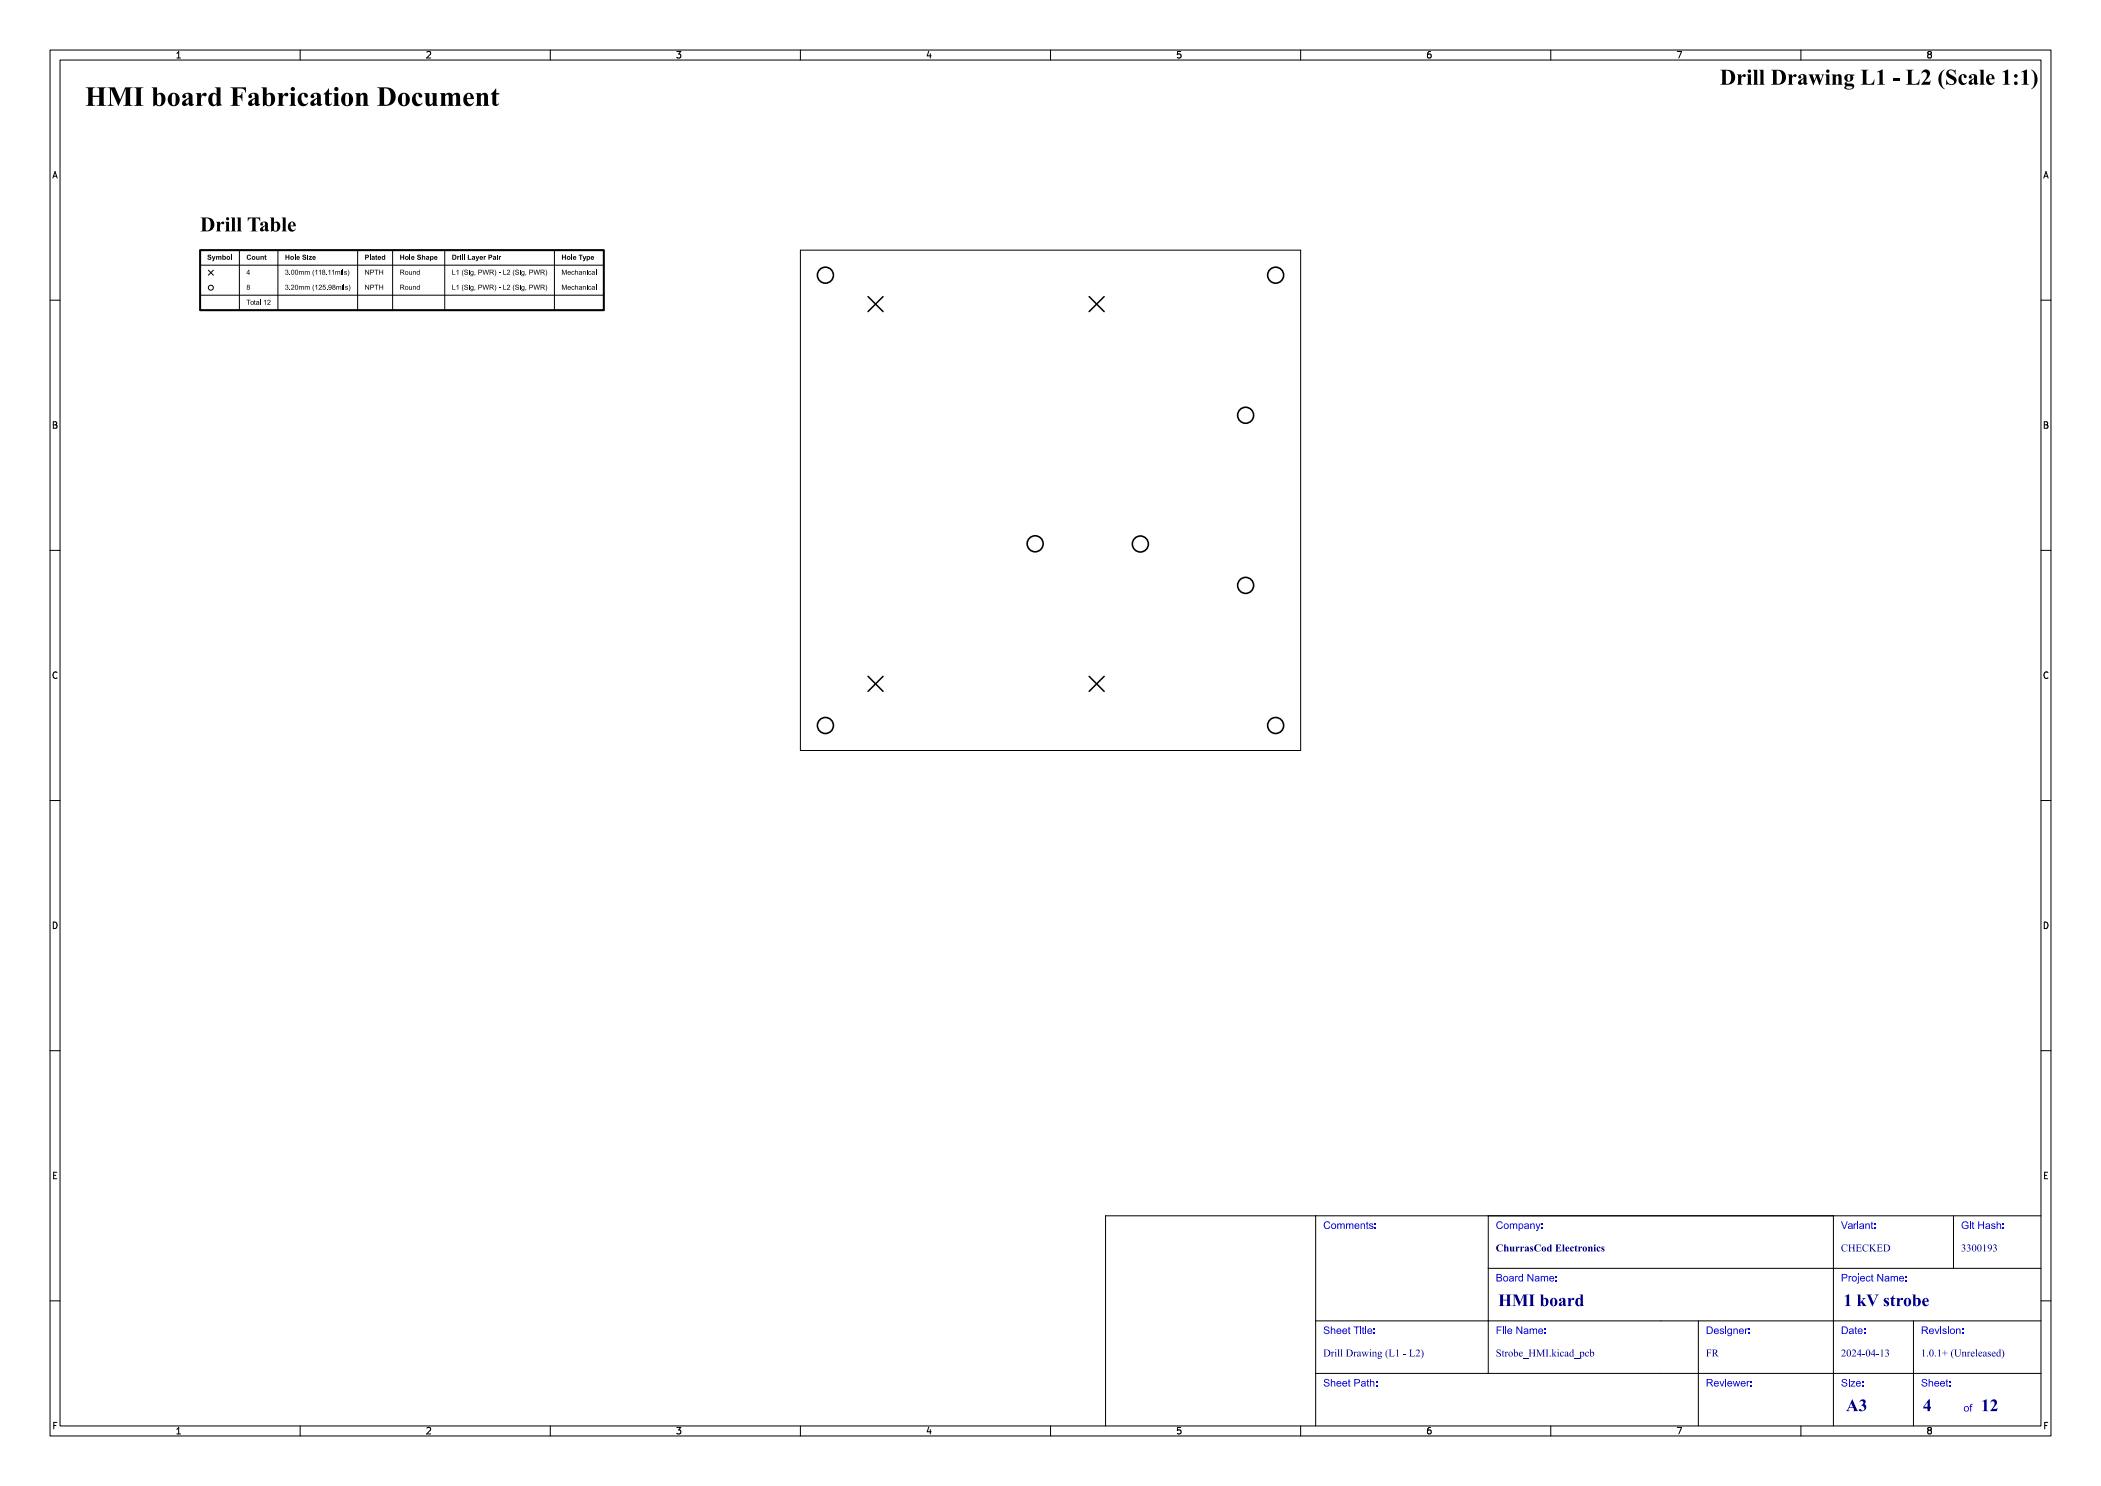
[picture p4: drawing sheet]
<svg xmlns="http://www.w3.org/2000/svg" width="420mm" height="297mm" viewBox="0 0 420 297" stroke-linecap="round" stroke-linejoin="round" font-family="sans-serif">
<defs><g id="words">
<text font-size="5.3" fill="#fff" x="17" y="21.5">HMI board Fabrication Document</text>
<text font-size="4.3" fill="#fff" x="322" y="17.2">Drill Drawing L1 - L2 (Scale 1:1)</text>
<g font-size="3.3" fill="#fff">
<text x="299.5" y="261.2">HMI board</text>
<text x="368.5" y="261.2">1 kV strobe</text>
<text x="369" y="282.2">A3</text>
<text x="384.4" y="282.3">4</text>
<text x="396" y="282.3">12</text>
</g>
<g font-size="2" fill="#fff">
<text x="264.5" y="245.7">Comments:</text>
<text x="299" y="245.7">Company:</text>
<text x="368" y="245.7">Variant:</text>
<text x="392" y="245.7">Git Hash:</text>
<text x="299" y="250.2">ChurrasCod Electronics</text>
<text x="368" y="250.2">CHECKED</text>
<text x="392" y="250.2">3300193</text>
<text x="299" y="256.2">Board Name:</text>
<text x="368" y="256.2">Project Name:</text>
<text x="264.5" y="266.7">Sheet Title:</text>
<text x="299" y="266.7">File Name:</text>
<text x="341" y="266.7">Designer:</text>
<text x="368" y="266.7">Date:</text>
<text x="384" y="266.7">Revision:</text>
<text x="264.5" y="271.2">Drill Drawing (L1 - L2)</text>
<text x="299" y="271.2">Strobe_HMI.kicad_pcb</text>
<text x="341" y="271.2">FR</text>
<text x="368" y="271.2">2024-04-13</text>
<text x="384" y="271.2">1.0.1+ (Unreleased)</text>
<text x="264.5" y="277.2">Sheet Path:</text>
<text x="341" y="277.2">Reviewer:</text>
<text x="368" y="277.2">Size:</text>
<text x="384" y="277.2">Sheet:</text>
<text x="392.5" y="282.2">of</text>
</g>
<g font-size="1.7" fill="#fff">
<text x="35" y="11.6">1</text>
<text x="85" y="11.6">2</text>
<text x="135" y="11.6">3</text>
<text x="185" y="11.6">4</text>
<text x="235" y="11.6">5</text>
<text x="285" y="11.6">6</text>
<text x="335" y="11.6">7</text>
<text x="385" y="11.6">8</text>
<text x="10.5" y="35.6">A</text>
<text x="408.5" y="35.6">A</text>
<text x="10.5" y="85.6">B</text>
<text x="408.5" y="85.6">B</text>
<text x="10.5" y="135.6">C</text>
<text x="408.5" y="135.6">C</text>
<text x="10.5" y="185.6">D</text>
<text x="408.5" y="185.6">D</text>
<text x="10.5" y="235.6">E</text>
<text x="408.5" y="235.6">E</text>
<text x="10.5" y="285.6">F</text>
<text x="35" y="286.7">1</text>
<text x="85" y="286.7">2</text>
<text x="135" y="286.7">3</text>
<text x="185" y="286.7">4</text>
<text x="235" y="286.7">5</text>
<text x="285" y="286.7">6</text>
<text x="335" y="286.7">7</text>
<text x="385" y="286.7">8</text>
<text x="408.5" y="285.6">F</text>
</g>
</g></defs>
<path d="M40 50h80.7v12h-80.7z" fill="none" stroke="#000" stroke-width=".4"/>
<g fill="none" stroke="#000" stroke-width=".2">
<path d="M10 10h400v277h-400zM12 12h396v273h-396zM35.3 11.6h.8M35.3 10.7l.4-.4v1.3M60 10v2M85.3 10.4l.5-.1 .3 .4-.8 .9h.8M110 10v2M135.3 10.3h.8l-.4 .5 .3 .1v.6l-.2 .1-.5-.1M160 10v2M185.7 10.2l-.4 1h.9M186 10.7v.9M210 10v2"/>
<path d="M236 10.3h-.6l-.1 .6 .2-.1 .5 .1 .1 .1-.1 .5-.2 .1-.5-.1M260 10v2M286 10.3l-.4 .1-.2 .2-.1 .7 .3 .3 .4-.1 .1-.5-.1-.1-.4-.1-.3 .2M310 10v2M335.3 10.3h.9l-.6 1.3M360 10v2M385.6 10.9l-.3 .2 .1 .4 .2 .1 .4-.1 .1-.2-.1-.3-.2-.1M385.6 10.9l-.3-.3 .3-.3h.2l.3 .2-.3 .4M385.6 10.9h.2M10.6 35.6l.4-1.3 .4 1.3M10.7 35.2h.6M408.6 35.6l.4-1.3 .4 1.3"/>
<path d="M408.7 35.2h.6M10 60h2M40 50h80.7M40 59h80.7M40 53h80.7M41.6 54l1.1 1M42.7 54l-1.1 1M47.9 50v12M55.6 50v12M71.5 50v12M78.5 50v12M88.9 50v12"/>
<path d="M110.8 50v12M160 50h100v100h-100zM408 60h2M40 62h80.7M10.7 84.3h.4l.2 .2-.2 .4 .2 .1 .1 .3-.2 .3h-.5zM10.7 84.9h.4M408.6 84.3h.5l.2 .2-.2 .4 .2 .1 .1 .3-.3 .3h-.5zM408.6 84.9h.5M10 110h2M408 110h2M11.4 134.4a.62 .62 0 0 0-.9 .5 .62 .62 0 0 0 .7 .7l.2-.1M409.4 134.4a.62 .62 0 0 0-.9 .5 .62 .62 0 0 0 .6 .7l.3-.1"/>
<path d="M10 160h2M408 160h2M10.7 184.3a.66 .66 0 0 1 .7 .6 .66 .66 0 0 1-.7 .7zM408.6 184.3a.66 .66 0 0 1 .8 .6 .66 .66 0 0 1-.8 .7zM10 210h2M408 210h2M10.7 234.9h.5M11.3 234.3h-.6v1.3h.6M408.7 234.9h.4M409.3 234.3h-.6v1.3h.6M10 260h2M408 260h2"/>
<path d="M10.8 284.9h.4M11.4 284.3h-.6v1.3M35.3 285.7l.4-.4v1.3M35.3 286.6h.8M60 285v2M85.3 285.4l.5-.1 .3 .4-.8 .9h.8M110 285v2M135.3 285.3h.8l-.4 .5 .3 .1v.6l-.2 .1-.5-.1M160 285v2M185.7 285.2l-.4 1h.9M186 285.7v.9M210 285v2"/>
<path d="M236 285.3h-.6l-.1 .6 .2-.1 .5 .1 .1 .1-.1 .5-.2 .1-.5-.1M260 285v2M286 285.3l-.4 .1-.2 .2-.1 .7 .3 .3 .4-.1 .1-.5-.1-.1-.4-.1-.3 .2M310 285v2M335.3 285.3h.9l-.6 1.3M360 285v2M385.6 285.9l-.3-.3 .3-.3h.2l.3 .2-.3 .4M385.6 285.9l-.3 .2v.2l.3 .3 .4-.1 .1-.2v-.2l-.3-.2M385.6 285.9h.2M408.7 284.9h.5M409.4 284.3h-.7v1.3"/>
<circle cx="42.2" cy="57.5" r=".5"/>
</g>
<g fill="#000">
<path d="M41.6 51l.3-.1 .3 .2v.1h-.2l-.3-.1 .1 .2a.38 .38 0 0 1 .4 .3 .38 .38 0 0 1-.2 .4 .38 .38 0 0 1-.5-.3l-.1-.1h.2a.19 .19 0 0 0 .3 .2 .19 .19 0 0 0 .1-.3l-.5-.2z" fill-rule="evenodd"/>
<path d="M40.1 43.5h1.2a1.4 1.4 0 0 1 1.6 1.4 1.4 1.4 0 0 1-1.6 1.3h-1.2l.3-.1v-.3h.7v.1a.54 .54 0 0 0 .7 .2 .54 .54 0 0 0 .2-.6 1.31 1.31 0 0 0-.7-1.9h-.2v2.2h-.7v-2.1z" fill-rule="evenodd"/>
<path d="M42.3 51.2h.2l.2 .5 .2-.5h.2l-.5 1h-.2v-.1l.2-.2z" fill-rule="evenodd"/>
<path d="M43.2 51.2h1l.1 .7h-.2l-.1-.6-.2 .1v.5h-.2l-.1-.6-.1 .1v.5h-.2z" fill-rule="evenodd"/>
<path d="M43.2 44.3h.8v.5a.46 .46 0 0 1 .3-.5 .46 .46 0 0 1 .5 .2 .33 .33 0 0 1-.2 .3 .33 .33 0 0 1-.4-.1l-.2 .4v.7v.3l.2 .1h-1l.2-.4v-1.2z" fill-rule="evenodd"/>
<path d="M44.4 50.9h.2v.4a.33 .33 0 0 1 .5 0 .33 .33 0 0 1 0 .5 .33 .33 0 0 1-.5 0l-.2 .1v-.4h.2l.1 .2a.18 .18 0 0 0 .3 0 .18 .18 0 0 0-.1-.3 .18 .18 0 0 0-.3 .1h-.2z" fill-rule="evenodd"/>
<path d="M45.4 51.3a.38 .38 0 0 1 .6 .1 .38 .38 0 0 1-.3 .5 .38 .38 0 0 1-.4-.3h.2a.19 .19 0 0 0 .2 .1 .19 .19 0 0 0 .1-.3 .19 .19 0 0 0-.3 .1l-.2 .1z" fill-rule="evenodd"/>
<path d="M45 44.3h.8v1.7l.2 .2h-1l.2-.4v-1.3z" fill-rule="evenodd"/>
<path d="M46.2 50.9h.2v1h-.2z" fill-rule="evenodd"/>
<path d="M46.1 43.5h.9v2.5l.2 .2h-1.1l.3-.4v-2.1z" fill-rule="evenodd"/>
<path d="M47.3 43.5h.8v2.5l.3 .2h-1.1l.2-.4v-2.1z" fill-rule="evenodd"/>
<path d="M49.4 57a.27 .27 0 0 1 .4 0 .27 .27 0 0 1 0 .4 .32 .32 0 0 1 0 .5 .32 .32 0 0 1-.5-.3h.1a.21 .21 0 0 0 .3 .2 .21 .21 0 0 0 .1-.3 .21 .21 0 0 0-.4 .1h-.1l.2-.2-.1-.2h.1a.16 .16 0 0 0 .2 .1 .16 .16 0 0 0 0-.3 .16 .16 0 0 0-.2 .1l-.1 .1z" fill-rule="evenodd"/>
<path d="M49.7 53.9l.1 .7h.2l-.2 .3h-.1v-.2h-.4v-.1h.4v-.5l-.4 .5z" fill-rule="evenodd"/>
<path d="M49.4 51l.6-.1 .2 .3h-.2a.27 .27 0 0 0-.4 0 .27 .27 0 0 0 0 .4 .27 .27 0 0 0 .4 0h.2a.49 .49 0 0 1-.8 .2 .49 .49 0 0 1 0-.8z" fill-rule="evenodd"/>
<path d="M50.4 51.3a.38 .38 0 0 1 .6 .1 .38 .38 0 0 1-.2 .5 .38 .38 0 0 1-.5-.3h.2a.19 .19 0 0 0 .3 .1 .19 .19 0 0 0 0-.3 .19 .19 0 0 0-.3 .1l-.2 .1z" fill-rule="evenodd"/>
<path d="M51.2 51.2h.2l.1 .6 .2-.1v-.5h.2v.7h-.6z" fill-rule="evenodd"/>
<path d="M52 59.9h.1v1h-.1z" fill-rule="evenodd"/>
<path d="M49.5 43.5h2.5v.7a.76 .76 0 0 0-.9-.6v2.4l.4 .2h-1.5l.4-.2v-2.4a.75 .75 0 0 0-.9 .6z" fill-rule="evenodd"/>
<path d="M52.1 51.2l.6 .1v.6h-.2l-.1-.6-.1 .1v.5h-.2z" fill-rule="evenodd"/>
<path d="M52.1 44.6a.79 .79 0 0 1 .9-.3 .79 .79 0 0 1 .6 .7v.9h.2a.39 .39 0 0 1-.4 .4 .39 .39 0 0 1-.4-.3 .51 .51 0 0 1-.6 .3 .51 .51 0 0 1-.4-.5l.5-.1 .2 .2 .3-.1v-.6l-.5 .5h-.5l1-.7v-.4a.25 .25 0 0 0-.4-.2 .25 .25 0 0 0 0 .4 .3 .3 0 0 1-.5 .2 .3 .3 0 0 1 0-.4z" fill-rule="evenodd"/>
<path d="M52.9 51l.2-.1v.3h.2l-.2 .1 .1 .6-.2-.1z" fill-rule="evenodd"/>
<path d="M54 43.5h.8v1a.78 .78 0 0 1 1 0 .78 .78 0 0 1 .2 .9 .88 .88 0 0 1-.5 .8 .88 .88 0 0 1-.9-.1l-.4 .2v-1.6h.6a1.58 1.58 0 0 0 .1 1.4h.3a1.44 1.44 0 0 0 0-1.6l-.4 .2h-.6v-1z" fill-rule="evenodd"/>
<path d="M57.1 57a.27 .27 0 0 1 .4 0 .27 .27 0 0 1 0 .4 .31 .31 0 0 1 0 .5 .31 .31 0 0 1-.5-.3h.1a.2 .2 0 0 0 .3 .2 .2 .2 0 0 0 .1-.2 .2 .2 0 0 0-.2-.2v-.1a.17 .17 0 0 0 .2-.1 .17 .17 0 0 0-.2-.2 .17 .17 0 0 0-.2 .2h-.1z" fill-rule="evenodd"/>
<path d="M57.1 54a.27 .27 0 0 1 .4 0 .27 .27 0 0 1 0 .4 .31 .31 0 0 1 0 .5 .31 .31 0 0 1-.5-.3h.1a.2 .2 0 0 0 .3 .2 .2 .2 0 0 0 .1-.2 .2 .2 0 0 0-.2-.2v-.1a.17 .17 0 0 0 .2-.1 .17 .17 0 0 0-.2-.2 .17 .17 0 0 0-.2 .2h-.1z" fill-rule="evenodd"/>
<path d="M57.1 50.9h.2v.4h.4v-.4h.2v1h-.2v-.4h-.4v.4h-.2z" fill-rule="evenodd"/>
<path d="M56.3 43.5h.8v2.5l.2 .2h-1l.2-.4v-2.1z" fill-rule="evenodd"/>
<path d="M57.9 57.8l.1 .1z" fill-rule="evenodd"/>
<path d="M57.9 54.8l.1 .1z" fill-rule="evenodd"/>
<path d="M58.1 51.3a.38 .38 0 0 1 .6 .1 .38 .38 0 0 1-.2 .5 .38 .38 0 0 1-.5-.3h.2a.19 .19 0 0 0 .3 .1 .19 .19 0 0 0 0-.3 .19 .19 0 0 0-.3 .1l-.2 .1z" fill-rule="evenodd"/>
<path d="M57.8 44.6a.77 .77 0 0 1 .9-.2 .77 .77 0 0 1 .4 .8h-1a.54 .54 0 0 0 .3 .7 .54 .54 0 0 0 .7-.2 .82 .82 0 0 1-1.1 .5 .82 .82 0 0 1-.4-1.1h1l-.1-.6a.37 .37 0 0 0-.4 .1 .37 .37 0 0 0 0 .4h-.5z" fill-rule="evenodd"/>
<path d="M58.3 54l.1-.1a.49 .49 0 0 1 .4 .5 .49 .49 0 0 1-.4 .5l-.2-.3v-.2h.1a.25 .25 0 0 0 0 .4 .25 .25 0 0 0 .4 0 .25 .25 0 0 0 0-.4 .25 .25 0 0 0 0-.3 .25 .25 0 0 0-.4 0 .25 .25 0 0 0 0 .3h-.1z" fill-rule="evenodd"/>
<path d="M58.3 57a.35 .35 0 0 1 .5 .1 .35 .35 0 0 1-.3 .5l-.2 .2h.5v.1h-.6l.3-.4a.21 .21 0 0 0 .2-.3 .21 .21 0 0 0-.2-.2 .21 .21 0 0 0-.2 .2h-.1z" fill-rule="evenodd"/>
<path d="M58.9 50.9h.2v1h-.2z" fill-rule="evenodd"/>
<path d="M59.1 57l.1-.1a.49 .49 0 0 1 .4 .5 .49 .49 0 0 1-.4 .5l-.2-.3v-.2h.1a.25 .25 0 0 0 0 .4 .25 .25 0 0 0 .4 0 .25 .25 0 0 0 0-.4 .25 .25 0 0 0 0-.3 .25 .25 0 0 0-.4 0 .25 .25 0 0 0 0 .3l-.1-.1z" fill-rule="evenodd"/>
<path d="M59.1 54l.1-.1a.49 .49 0 0 1 .4 .5 .49 .49 0 0 1-.4 .5l-.2-.3v-.2h.1a.25 .25 0 0 0 0 .4 .25 .25 0 0 0 .4 0 .25 .25 0 0 0 0-.4 .25 .25 0 0 0 0-.3 .25 .25 0 0 0-.4 0 .25 .25 0 0 0 0 .3h-.1z" fill-rule="evenodd"/>
<path d="M59.3 51.3l.5-.1 .1 .4-.4 .1 .1 .1 .3-.1a.35 .35 0 0 1-.4 .2 .35 .35 0 0 1-.2-.4h.4l-.1-.2-.3 .2z" fill-rule="evenodd"/>
<path d="M59.8 57.2h.9v.7h-.1v-.5l-.1-.1-.2 .1v.5h-.1v-.5l-.1-.1-.2 .1v.5h-.1z" fill-rule="evenodd"/>
<path d="M59.8 54.2h.9v.7h-.1v-.5l-.1-.1-.2 .1v.5h-.1v-.5l-.1-.1-.2 .1v.5h-.1z" fill-rule="evenodd"/>
<path d="M60.5 51l.4-.1 .3 .2v.1h-.2l-.3-.1 .1 .2a.38 .38 0 0 1 .4 .3 .38 .38 0 0 1-.3 .4 .38 .38 0 0 1-.4-.3l-.1-.1h.2a.19 .19 0 0 0 .2 .2 .19 .19 0 0 0 .1-.3l-.4-.2z" fill-rule="evenodd"/>
<path d="M60.9 57.2h.9l.1 .7h-.1v-.5l-.1-.1-.2 .1v.5h-.1v-.5l-.2-.1-.1 .1v.5h-.2z" fill-rule="evenodd"/>
<path d="M60.9 54.2h.9l.1 .7h-.1v-.5l-.1-.1-.2 .1v.5h-.1v-.5l-.2-.1-.1 .1v.5h-.2z" fill-rule="evenodd"/>
<path d="M61.4 50.9h.2v.2h-.2z" fill-rule="evenodd"/>
<path d="M61.4 51.2h.2v.7h-.2z" fill-rule="evenodd"/>
<path d="M61.7 51.2h.6l-.3 .6 .4-.1v.2h-.7l.4-.6h-.4z" fill-rule="evenodd"/>
<path d="M62.7 56.9l-.1 .8 .2 .5-.3-.6z" fill-rule="evenodd"/>
<path d="M62.7 53.9l-.1 .8 .2 .5-.3-.6z" fill-rule="evenodd"/>
<path d="M62.5 51.3l.5-.1 .1 .4-.5 .1 .2 .1 .3-.1a.35 .35 0 0 1-.4 .2 .35 .35 0 0 1-.3-.4h.5l-.1-.2-.4 .2z" fill-rule="evenodd"/>
<path d="M63 57.2l.4-.3v1h-.1v-.8l-.3 .2z" fill-rule="evenodd"/>
<path d="M63 54.2l.4-.3v1h-.1v-.8l-.3 .2z" fill-rule="evenodd"/>
<path d="M63.7 54.2l.4-.3v1h-.1v-.8l-.3 .2z" fill-rule="evenodd"/>
<path d="M63.8 57a.35 .35 0 0 1 .5 .1 .35 .35 0 0 1-.3 .5l-.1 .2h.4v.1h-.6l.3-.4a.21 .21 0 0 0 .3-.3 .21 .21 0 0 0-.2-.2 .21 .21 0 0 0-.3 .2h-.1z" fill-rule="evenodd"/>
<path d="M64.6 56.9h.5v.1h-.4l-.1 .3a.33 .33 0 0 1 .5 .2 .33 .33 0 0 1-.2 .4 .33 .33 0 0 1-.4-.3h.1a.22 .22 0 0 0 .3 .1 .22 .22 0 0 0 .1-.3 .22 .22 0 0 0-.4 .1l-.1-.1z" fill-rule="evenodd"/>
<path d="M64.5 54a.27 .27 0 0 1 .4 0 .27 .27 0 0 1-.1 .4 .32 .32 0 0 1 0 .5 .32 .32 0 0 1-.4-.3h.1a.21 .21 0 0 0 .3 .2 .21 .21 0 0 0 0-.3 .21 .21 0 0 0-.3 .1h-.1l.2-.2-.2-.2h.1a.16 .16 0 0 0 .3 .1 .16 .16 0 0 0 0-.3 .16 .16 0 0 0-.3 .1l-.1 .1z" fill-rule="evenodd"/>
<path d="M65.2 54.8l.2 .1z" fill-rule="evenodd"/>
<path d="M65.3 57.8l.2 .1z" fill-rule="evenodd"/>
<path d="M65.6 54.2l.4-.3v1h-.1v-.8l-.3 .2z" fill-rule="evenodd"/>
<path d="M65.7 57a.46 .46 0 0 1 .6 .4 .46 .46 0 0 1-.5 .5l-.1-.2 .3 .1 .2-.4-.4 .2-.2-.3 .2-.1a.2 .2 0 0 0 .3 .2 .2 .2 0 0 0 0-.3 .2 .2 0 0 0-.3 .1h-.2z" fill-rule="evenodd"/>
<path d="M66.4 54.2l.3-.3v1h-.1v-.8l-.2 .2z" fill-rule="evenodd"/>
<path d="M66.5 57a.27 .27 0 0 1 .4 0 .27 .27 0 0 1 0 .4 .31 .31 0 0 1 0 .5 .31 .31 0 0 1-.5-.3h.1a.21 .21 0 0 0 .3 .2 .21 .21 0 0 0 .1-.3 .21 .21 0 0 0-.4 .1h-.1l.2-.2-.1-.2h.1a.16 .16 0 0 0 .2 .1 .16 .16 0 0 0 0-.3 .16 .16 0 0 0-.2 .1l-.1 .1z" fill-rule="evenodd"/>
<path d="M67 54.2h.9l.1 .7h-.1v-.5l-.1-.1-.2 .1v.5h-.1l-.2-.6-.1 .1-.1 .5h-.1z" fill-rule="evenodd"/>
<path d="M67.2 57.2h.9l.1 .7h-.1v-.5l-.1-.1-.2 .1v.5h-.1l-.2-.6-.1 .1v.5h-.2z" fill-rule="evenodd"/>
<path d="M68.2 53.9l.1 .1z" fill-rule="evenodd"/>
<path d="M68.2 54.2h.1v.7h-.1z" fill-rule="evenodd"/>
<path d="M68.4 56.9l.1 .1z" fill-rule="evenodd"/>
<path d="M68.4 57.2h.1v.7h-.1z" fill-rule="evenodd"/>
<path d="M68.5 53.9h.1v1h-.1z" fill-rule="evenodd"/>
<path d="M68.7 56.9h.1v1h-.1z" fill-rule="evenodd"/>
<path d="M68.8 54.3l.5-.1v.2l-.4-.1 .2 .2a.27 .27 0 0 1 .2 .3 .27 .27 0 0 1-.3 .2 .27 .27 0 0 1-.2-.3h.1a.16 .16 0 0 0 .2 .2 .16 .16 0 0 0 .1-.3l-.4-.1z" fill-rule="evenodd"/>
<path d="M69 57.3l.5-.1v.2l-.4-.1 .2 .2a.27 .27 0 0 1 .2 .3 .27 .27 0 0 1-.3 .2 .27 .27 0 0 1-.2-.3h.1a.16 .16 0 0 0 .2 .2 .16 .16 0 0 0 .1-.3l-.4-.1z" fill-rule="evenodd"/>
<path d="M69.5 53.9l.3 .5-.2 .8 .1-.8z" fill-rule="evenodd"/>
<path d="M69.7 56.9l.3 .5-.2 .8 .1-.8z" fill-rule="evenodd"/>
<path d="M73 56.9h.1l.6 .8v-.8h.1v1h-.2l-.5-.8v.8h-.1z" fill-rule="evenodd"/>
<path d="M73 53.9h.1l.6 .8v-.8h.1v1h-.2l-.5-.8v.8h-.1z" fill-rule="evenodd"/>
<path d="M73 50.9h.5a.35 .35 0 0 1 .2 .5 .35 .35 0 0 1-.5 .1v.4h-.2v-.5h.5v-.2l-.3-.1v.3h-.2z" fill-rule="evenodd"/>
<path d="M73.9 50.9h.2v1h-.2z" fill-rule="evenodd"/>
<path d="M74 56.9h.4a.31 .31 0 0 1 .4 .3 .31 .31 0 0 1-.4 .3h-.3v.4h-.1v-.5h.5l.1-.2-.1-.2h-.4v.4h-.1z" fill-rule="evenodd"/>
<path d="M74 53.9h.4a.31 .31 0 0 1 .4 .3 .31 .31 0 0 1-.4 .3h-.3v.4h-.1v-.5h.5l.1-.2-.1-.2h-.4v.4h-.1z" fill-rule="evenodd"/>
<path d="M74.3 51.3l.6-.1v.7h-.6v-.2l.3 .1 .1-.1v-.1l-.4 .1 .4-.3-.1-.1-.3 .1z" fill-rule="evenodd"/>
<path d="M74.9 56.9h.8v.1h-.4v.9h-.1v-.9h-.3z" fill-rule="evenodd"/>
<path d="M74.9 53.9h.8v.1h-.4v.9h-.1v-.9h-.3z" fill-rule="evenodd"/>
<path d="M75.1 51l.2-.1v.3h.1l-.1 .4 .1 .3-.3-.1z" fill-rule="evenodd"/>
<path d="M75.8 56.9h.1v.4h.6v-.4h.1v1h-.1v-.5h-.6v.5h-.1z" fill-rule="evenodd"/>
<path d="M75.8 53.9h.1v.4h.6v-.4h.1v1h-.1v-.5h-.6v.5h-.1z" fill-rule="evenodd"/>
<path d="M75.6 51.3l.4-.1 .2 .4-.5 .1 .2 .1 .3-.1a.35 .35 0 0 1-.5 .2 .35 .35 0 0 1-.2-.4h.5l-.2-.2-.3 .2z" fill-rule="evenodd"/>
<path d="M76.4 51.3h.4v-.4h.2v1l-.2-.1-.3 .1-.2-.4h.2v.2a.17 .17 0 0 0 .3 0 .17 .17 0 0 0-.1-.3 .17 .17 0 0 0-.2 .1h-.2z" fill-rule="evenodd"/>
<path d="M80 50.9h.2v.4h.4v-.4h.2v1h-.2v-.4h-.4v.4h-.2z" fill-rule="evenodd"/>
<path d="M80 56.9h.4a.28 .28 0 0 1 .4 .2 .28 .28 0 0 1-.3 .4l.4 .4-.6-.4h-.2v.4h-.1v-.5l.6-.1 .1-.1-.2-.2h-.4v.4h-.1z" fill-rule="evenodd"/>
<path d="M80 53.9h.4a.28 .28 0 0 1 .4 .2 .28 .28 0 0 1-.3 .4l.4 .4-.6-.4h-.2v.4h-.1v-.5l.6-.1 .1-.1-.2-.2h-.4v.4h-.1z" fill-rule="evenodd"/>
<path d="M81.1 57.3a.36 .36 0 0 1 .5 0 .36 .36 0 0 1-.2 .6 .36 .36 0 0 1-.5-.3h.2a.22 .22 0 0 0 .3 .1 .22 .22 0 0 0 0-.3 .22 .22 0 0 0-.3 .1l-.2 .1z" fill-rule="evenodd"/>
<path d="M81.1 54.3a.36 .36 0 0 1 .5 0 .36 .36 0 0 1-.2 .6 .36 .36 0 0 1-.5-.3h.2a.22 .22 0 0 0 .3 .1 .22 .22 0 0 0 0-.3 .22 .22 0 0 0-.3 .1l-.2 .1z" fill-rule="evenodd"/>
<path d="M81.1 51.3a.38 .38 0 0 1 .6 .1 .38 .38 0 0 1-.3 .5 .38 .38 0 0 1-.4-.3h.1a.19 .19 0 0 0 .3 .1 .19 .19 0 0 0 .1-.3 .19 .19 0 0 0-.3 .1l-.2 .1z" fill-rule="evenodd"/>
<path d="M81.9 50.9h.1v1h-.1z" fill-rule="evenodd"/>
<path d="M81.8 57.2h.1v.5l.1 .1 .2-.1v-.5h.2v.7l-.6-.1z" fill-rule="evenodd"/>
<path d="M81.8 54.2h.1v.5l.1 .1 .2-.1v-.5h.2v.7l-.6-.1z" fill-rule="evenodd"/>
<path d="M82.5 57.2l.6 .1v.6h-.1v-.5l-.1-.1-.2 .1v.5h-.2z" fill-rule="evenodd"/>
<path d="M82.5 54.2l.6 .1v.6h-.1v-.5l-.1-.1-.2 .1v.5h-.2z" fill-rule="evenodd"/>
<path d="M82.3 51.3l.4-.1 .2 .4-.5 .1 .1 .1 .4-.1a.35 .35 0 0 1-.5 .2 .35 .35 0 0 1-.2-.4h.5l-.2-.2-.3 .2z" fill-rule="evenodd"/>
<path d="M83.5 51l.4-.1 .2 .2v.1h-.2l-.2-.1v.2a.38 .38 0 0 1 .4 .3 .38 .38 0 0 1-.2 .4 .38 .38 0 0 1-.5-.3v-.1h.2a.19 .19 0 0 0 .2 .2 .19 .19 0 0 0 .1-.3l-.5-.2z" fill-rule="evenodd"/>
<path d="M83.4 57.3h.4v-.4h.1v1h-.5l-.1-.3h.1a.24 .24 0 0 0 .3 .1 .24 .24 0 0 0 .1-.3 .24 .24 0 0 0-.3-.1l-.2 .3z" fill-rule="evenodd"/>
<path d="M83.4 54.3h.4v-.4h.1v1h-.5l-.1-.3h.1a.24 .24 0 0 0 .3 .1 .24 .24 0 0 0 .1-.3 .24 .24 0 0 0-.3-.1l-.2 .3z" fill-rule="evenodd"/>
<path d="M84.3 50.9h.2v.4h.5v.6h-.2l-.1-.6-.2 .1v.5h-.2z" fill-rule="evenodd"/>
<path d="M85.2 51.3l.5-.1 .1 .7h-.6l-.1-.2 .4 .1 .1-.2-.5 .1 .5-.3-.1-.1-.3 .1z" fill-rule="evenodd"/>
<path d="M86 51.2l.1 .1a.33 .33 0 0 1 .5 0 .33 .33 0 0 1 0 .5 .33 .33 0 0 1-.4 0v.4h-.2v-.7h.2v.2a.18 .18 0 0 0 .3 0 .18 .18 0 0 0-.1-.3 .18 .18 0 0 0-.2 .1h-.2z" fill-rule="evenodd"/>
<path d="M86.9 51.3l.4-.1 .2 .4-.5 .1 .1 .1 .3-.1a.35 .35 0 0 1-.4 .2 .35 .35 0 0 1-.2-.4h.5l-.2-.2-.3 .2z" fill-rule="evenodd"/>
<path d="M90.4 56.9h.1v.9h.5v.1h-.6z" fill-rule="evenodd"/>
<path d="M90.4 53.9h.1v.9h.5v.1h-.6z" fill-rule="evenodd"/>
<path d="M90.4 50.9h.4a.5 .5 0 0 1 .4 .5 .5 .5 0 0 1-.4 .5h-.4v-.2h.4a.34 .34 0 0 0 .2-.4 .34 .34 0 0 0-.4-.2v.6h-.2z" fill-rule="evenodd"/>
<path d="M91.4 51.2h.5l-.3 .2v.5h-.2z" fill-rule="evenodd"/>
<path d="M91.2 57.2l.4-.3v1h-.1v-.8l-.3 .2z" fill-rule="evenodd"/>
<path d="M91.2 54.2l.4-.3v1h-.1v-.8l-.3 .2z" fill-rule="evenodd"/>
<path d="M92 50.9h.2v.2h-.2z" fill-rule="evenodd"/>
<path d="M92 51.2h.2v.7h-.2z" fill-rule="evenodd"/>
<path d="M92.3 50.9h.2v1h-.2z" fill-rule="evenodd"/>
<path d="M92.6 56.9l-.1 .8 .2 .5-.4-.6z" fill-rule="evenodd"/>
<path d="M92.6 53.9l-.1 .8 .2 .5-.4-.6z" fill-rule="evenodd"/>
<path d="M92.7 50.9h.2v1h-.2z" fill-rule="evenodd"/>
<path d="M92.9 57l.5-.1 .1 .2-.1 .1a.21 .21 0 0 0-.2-.3 .21 .21 0 0 0-.1 .4h.1a.35 .35 0 0 1 .3 .6 .35 .35 0 0 1-.6-.1l-.1-.2h.1a.23 .23 0 0 0 .3 .3 .23 .23 0 0 0 .1-.4l-.4-.2z" fill-rule="evenodd"/>
<path d="M92.9 54l.5-.1 .1 .2-.1 .1a.21 .21 0 0 0-.2-.3 .21 .21 0 0 0-.1 .4h.1a.35 .35 0 0 1 .3 .6 .35 .35 0 0 1-.6-.1l-.1-.2h.1a.23 .23 0 0 0 .3 .3 .23 .23 0 0 0 .1-.4l-.4-.2z" fill-rule="evenodd"/>
<path d="M93.5 50.9h.2v.8h.5v.2h-.7z" fill-rule="evenodd"/>
<path d="M93.7 56.9l.2 .1z" fill-rule="evenodd"/>
<path d="M93.7 57.2h.2v.7h-.2z" fill-rule="evenodd"/>
<path d="M93.7 53.9l.2 .1z" fill-rule="evenodd"/>
<path d="M93.7 54.2h.2v.7h-.2z" fill-rule="evenodd"/>
<path d="M94.1 57.3l.5-.1v.6a.32 .32 0 0 1-.2 .4 .32 .32 0 0 1-.4-.2l.3 .1 .2-.1v-.2h-.4l-.1-.3h.1a.21 .21 0 0 0 .3 .2 .21 .21 0 0 0 .1-.3 .21 .21 0 0 0-.4 .1h-.1z" fill-rule="evenodd"/>
<path d="M94.1 54.3l.5-.1v.6a.32 .32 0 0 1-.2 .4 .32 .32 0 0 1-.4-.2l.3 .1 .2-.1v-.2h-.4l-.1-.3h.1a.21 .21 0 0 0 .3 .2 .21 .21 0 0 0 .1-.3 .21 .21 0 0 0-.4 .1h-.1z" fill-rule="evenodd"/>
<path d="M94.4 51.3l.5-.1 .1 .7h-.6l-.1-.2 .4 .1 .1-.2-.5 .1 .5-.3-.1-.1-.4 .1z" fill-rule="evenodd"/>
<path d="M94.9 57.8h.1l-.1 .3z" fill-rule="evenodd"/>
<path d="M94.9 54.8h.1l-.1 .3z" fill-rule="evenodd"/>
<path d="M95.1 51.2h.2l.1 .5 .2-.5h.2l-.5 1h-.2v-.1l.2-.2z" fill-rule="evenodd"/>
<path d="M95.6 56.9h.4a.31 .31 0 0 1 .4 .3 .31 .31 0 0 1-.4 .3h-.2v.4h-.2v-.5h.5l.2-.2-.2-.2h-.3v.4h-.2z" fill-rule="evenodd"/>
<path d="M95.6 53.9h.4a.31 .31 0 0 1 .4 .3 .31 .31 0 0 1-.4 .3h-.2v.4h-.2v-.5h.5l.2-.2-.2-.2h-.3v.4h-.2z" fill-rule="evenodd"/>
<path d="M96 51.3l.4-.1 .1 .4-.4 .1 .1 .1 .3-.1a.35 .35 0 0 1-.4 .2 .35 .35 0 0 1-.2-.4h.5l-.2-.2-.3 .2z" fill-rule="evenodd"/>
<path d="M96.5 56.9h.1l.2 .9 .2-.9h.2l.2 .9 .2-.9h.2l-.3 1h-.1l-.3-.9-.2 .9h-.2z" fill-rule="evenodd"/>
<path d="M96.5 53.9h.1l.2 .9 .2-.9h.2l.2 .9 .2-.9h.2l-.3 1h-.1l-.3-.9-.2 .9h-.2z" fill-rule="evenodd"/>
<path d="M96.7 51.2h.5l-.3 .2v.5h-.2z" fill-rule="evenodd"/>
<path d="M97.6 50.9h.5a.35 .35 0 0 1 .3 .5 .35 .35 0 0 1-.6 .1v.4h-.2v-.5h.5l.1-.2-.4-.1v.3h-.2z" fill-rule="evenodd"/>
<path d="M97.9 56.9h.4a.28 .28 0 0 1 .4 .2 .28 .28 0 0 1-.3 .4l.4 .4h-.2l-.4-.4h-.2v.4h-.1v-.5l.5-.1 .1-.1-.1-.2h-.4v.4h-.1z" fill-rule="evenodd"/>
<path d="M97.9 53.9h.4a.28 .28 0 0 1 .4 .2 .28 .28 0 0 1-.3 .4l.4 .4h-.2l-.4-.4h-.2v.4h-.1v-.5l.5-.1 .1-.1-.1-.2h-.4v.4h-.1z" fill-rule="evenodd"/>
<path d="M98.6 51.3l.5-.1 .1 .7h-.6l-.1-.2 .4 .1 .1-.2-.5 .1 .5-.3-.1-.1-.4 .1z" fill-rule="evenodd"/>
<path d="M98.9 56.9l.3 .5-.2 .8 .1-.8z" fill-rule="evenodd"/>
<path d="M98.9 53.9l.3 .5-.2 .8 .1-.8z" fill-rule="evenodd"/>
<path d="M99.3 50.9h.2v.2h-.2z" fill-rule="evenodd"/>
<path d="M99.3 51.2h.2v.7h-.2z" fill-rule="evenodd"/>
<path d="M99.7 57.5h.4v.1h-.4z" fill-rule="evenodd"/>
<path d="M99.7 54.5h.4v.1h-.4z" fill-rule="evenodd"/>
<path d="M99.7 51.2h.5l-.3 .2v.5h-.2z" fill-rule="evenodd"/>
<path d="M100.6 56.9h.1v.9h.5v.1h-.6z" fill-rule="evenodd"/>
<path d="M100.6 53.9h.1v.9h.5v.1h-.6z" fill-rule="evenodd"/>
<path d="M101.4 57a.35 .35 0 0 1 .6 .1 .35 .35 0 0 1-.3 .5l-.2 .2h.5v.1h-.7l.4-.4a.21 .21 0 0 0 .2-.3 .21 .21 0 0 0-.2-.2 .21 .21 0 0 0-.2 .2h-.2z" fill-rule="evenodd"/>
<path d="M101.4 54a.35 .35 0 0 1 .6 .1 .35 .35 0 0 1-.3 .5l-.2 .2h.5v.1h-.7l.4-.4a.21 .21 0 0 0 .2-.3 .21 .21 0 0 0-.2-.2 .21 .21 0 0 0-.2 .2h-.2z" fill-rule="evenodd"/>
<path d="M102.8 56.9l-.1 .8 .1 .5-.3-.6z" fill-rule="evenodd"/>
<path d="M102.8 53.9l-.1 .8 .1 .5-.3-.6z" fill-rule="evenodd"/>
<path d="M103.1 57l.4-.1 .2 .2-.1 .1a.21 .21 0 0 0-.3-.3 .21 .21 0 0 0 0 .4h.1a.35 .35 0 0 1 .3 .6 .35 .35 0 0 1-.6-.1l-.1-.2h.1a.23 .23 0 0 0 .3 .3 .23 .23 0 0 0 .1-.4l-.4-.2z" fill-rule="evenodd"/>
<path d="M103.1 54l.4-.1 .2 .2-.1 .1a.21 .21 0 0 0-.3-.3 .21 .21 0 0 0 0 .4h.1a.35 .35 0 0 1 .3 .6 .35 .35 0 0 1-.6-.1l-.1-.2h.1a.23 .23 0 0 0 .3 .3 .23 .23 0 0 0 .1-.4l-.4-.2z" fill-rule="evenodd"/>
<path d="M103.9 56.9l.1 .1z" fill-rule="evenodd"/>
<path d="M103.9 57.2h.1v.7h-.1z" fill-rule="evenodd"/>
<path d="M103.9 53.9l.1 .1z" fill-rule="evenodd"/>
<path d="M103.9 54.2h.1v.7h-.1z" fill-rule="evenodd"/>
<path d="M104.3 57.3l.5-.1v.6a.32 .32 0 0 1-.2 .4 .32 .32 0 0 1-.4-.2l.3 .1 .2-.1v-.2h-.4l-.1-.3h.1a.21 .21 0 0 0 .3 .2 .21 .21 0 0 0 0-.3 .21 .21 0 0 0-.3 .1h-.1z" fill-rule="evenodd"/>
<path d="M104.3 54.3l.5-.1v.6a.32 .32 0 0 1-.2 .4 .32 .32 0 0 1-.4-.2l.3 .1 .2-.1v-.2h-.4l-.1-.3h.1a.21 .21 0 0 0 .3 .2 .21 .21 0 0 0 0-.3 .21 .21 0 0 0-.3 .1h-.1z" fill-rule="evenodd"/>
<path d="M105 57.8h.2l-.1 .3z" fill-rule="evenodd"/>
<path d="M105 54.8h.2l-.1 .3z" fill-rule="evenodd"/>
<path d="M105.8 56.9h.4a.31 .31 0 0 1 .4 .3 .31 .31 0 0 1-.4 .3h-.3v.4h-.1v-.5h.5l.1-.2-.1-.2h-.4v.4h-.1z" fill-rule="evenodd"/>
<path d="M105.8 53.9h.4a.31 .31 0 0 1 .4 .3 .31 .31 0 0 1-.4 .3h-.3v.4h-.1v-.5h.5l.1-.2-.1-.2h-.4v.4h-.1z" fill-rule="evenodd"/>
<path d="M106.6 56.9h.2l.2 .9 .2-.9h.2l.2 .9 .2-.9h.1l-.2 1h-.2l-.2-.9-.3 .9h-.1z" fill-rule="evenodd"/>
<path d="M106.6 53.9h.2l.2 .9 .2-.9h.2l.2 .9 .2-.9h.1l-.2 1h-.2l-.2-.9-.3 .9h-.1z" fill-rule="evenodd"/>
<path d="M108.1 56.9h.4a.28 .28 0 0 1 .4 .2 .28 .28 0 0 1-.3 .4l.3 .4-.6-.4h-.1v.4h-.1v-.5l.5-.1 .1-.1-.1-.2h-.4v.4h-.1z" fill-rule="evenodd"/>
<path d="M108.1 53.9h.4a.28 .28 0 0 1 .4 .2 .28 .28 0 0 1-.3 .4l.3 .4-.6-.4h-.1v.4h-.1v-.5l.5-.1 .1-.1-.1-.2h-.4v.4h-.1z" fill-rule="evenodd"/>
<path d="M109 56.9l.4 .5-.3 .8 .1-.8z" fill-rule="evenodd"/>
<path d="M109 53.9l.4 .5-.3 .8 .1-.8z" fill-rule="evenodd"/>
<path d="M112.3 50.9h.2v.4h.4v-.4h.2v1h-.2v-.4h-.4v.4h-.2z" fill-rule="evenodd"/>
<path d="M112.3 56.9h.2l.3 .9 .3-.9h.2v1h-.1v-.8l-.3 .8h-.2l-.2-.8v.8h-.2z" fill-rule="evenodd"/>
<path d="M112.3 53.9h.2l.3 .9 .3-.9h.2v1h-.1v-.8l-.3 .8h-.2l-.2-.8v.8h-.2z" fill-rule="evenodd"/>
<path d="M113.4 51.3a.38 .38 0 0 1 .6 .1 .38 .38 0 0 1-.2 .5 .38 .38 0 0 1-.5-.3h.2a.19 .19 0 0 0 .3 .1 .19 .19 0 0 0 0-.3 .19 .19 0 0 0-.3 .1l-.2 .1z" fill-rule="evenodd"/>
<path d="M113.5 57.3l.4-.1 .2 .2v.2h-.5l.1 .2 .4-.1a.35 .35 0 0 1-.4 .2 .35 .35 0 0 1-.2-.4h.5l-.2-.2-.3 .2z" fill-rule="evenodd"/>
<path d="M113.5 54.3l.4-.1 .2 .2v.2h-.5l.1 .2 .4-.1a.35 .35 0 0 1-.4 .2 .35 .35 0 0 1-.2-.4h.5l-.2-.2-.3 .2z" fill-rule="evenodd"/>
<path d="M114.2 50.9h.2v1h-.2z" fill-rule="evenodd"/>
<path d="M114.3 57.3l.4-.1 .1 .2h-.1a.21 .21 0 0 0-.3 0 .21 .21 0 0 0 0 .3 .21 .21 0 0 0 .3-.1l.2 .1a.36 .36 0 0 1-.6 .1 .36 .36 0 0 1 0-.5z" fill-rule="evenodd"/>
<path d="M114.3 54.3l.4-.1 .1 .2h-.1a.21 .21 0 0 0-.3 0 .21 .21 0 0 0 0 .3 .21 .21 0 0 0 .3-.1l.2 .1a.36 .36 0 0 1-.6 .1 .36 .36 0 0 1 0-.5z" fill-rule="evenodd"/>
<path d="M114.6 51.3l.5-.1 .1 .4-.5 .1 .2 .1 .3-.1a.35 .35 0 0 1-.4 .2 .35 .35 0 0 1-.3-.4h.5l-.1-.2-.4 .2z" fill-rule="evenodd"/>
<path d="M115 56.9h.1v.4h.4l.1 .6h-.2v-.5l-.1-.1-.2 .1v.5h-.1z" fill-rule="evenodd"/>
<path d="M115 53.9h.1v.4h.4l.1 .6h-.2v-.5l-.1-.1-.2 .1v.5h-.1z" fill-rule="evenodd"/>
<path d="M115.7 50.9h.8v.2h-.3v.8h-.2v-.8h-.3z" fill-rule="evenodd"/>
<path d="M115.8 57.2h.5l.1 .7h-.6l-.1-.2a.27 .27 0 0 0 .3 .1 .27 .27 0 0 0 .2-.2l-.5 .1 .1-.2h.4l-.1-.2-.4 .1z" fill-rule="evenodd"/>
<path d="M115.8 54.2h.5l.1 .7h-.6l-.1-.2a.27 .27 0 0 0 .3 .1 .27 .27 0 0 0 .2-.2l-.5 .1 .1-.2h.4l-.1-.2-.4 .1z" fill-rule="evenodd"/>
<path d="M116.5 51.2h.2l.1 .5 .2-.5h.2l-.5 1h-.2v-.1l.2-.2z" fill-rule="evenodd"/>
<path d="M116.5 57.2l.6 .1v.6h-.1v-.5l-.2-.1-.1 .1-.1 .5h-.1z" fill-rule="evenodd"/>
<path d="M116.5 54.2l.6 .1v.6h-.1v-.5l-.2-.1-.1 .1-.1 .5h-.1z" fill-rule="evenodd"/>
<path d="M117.3 56.9l.1 .1z" fill-rule="evenodd"/>
<path d="M117.3 57.2h.1v.7h-.1z" fill-rule="evenodd"/>
<path d="M117.3 53.9l.1 .1z" fill-rule="evenodd"/>
<path d="M117.3 54.2h.1v.7h-.1z" fill-rule="evenodd"/>
<path d="M117.3 51.2l.2 .1a.33 .33 0 0 1 .4 0 .33 .33 0 0 1 0 .5 .33 .33 0 0 1-.4 0v.4h-.2v-.7h.2v.2a.18 .18 0 0 0 .3 0 .18 .18 0 0 0-.1-.3 .18 .18 0 0 0-.2 .1h-.2z" fill-rule="evenodd"/>
<path d="M117.7 57.3l.4-.1 .1 .2h-.1a.21 .21 0 0 0-.3 0 .21 .21 0 0 0 0 .3 .21 .21 0 0 0 .3-.1l.1 .1a.36 .36 0 0 1-.6 .1 .36 .36 0 0 1 .1-.5z" fill-rule="evenodd"/>
<path d="M117.7 54.3l.4-.1 .1 .2h-.1a.21 .21 0 0 0-.3 0 .21 .21 0 0 0 0 .3 .21 .21 0 0 0 .3-.1l.1 .1a.36 .36 0 0 1-.6 .1 .36 .36 0 0 1 .1-.5z" fill-rule="evenodd"/>
<path d="M118.2 51.3l.4-.1 .2 .4-.5 .1 .1 .1 .3-.1a.35 .35 0 0 1-.4 .2 .35 .35 0 0 1-.2-.4h.5l-.2-.2-.3 .2z" fill-rule="evenodd"/>
<path d="M118.4 57.2h.4l.1 .7h-.5l-.1-.2a.27 .27 0 0 0 .3 .1 .27 .27 0 0 0 .2-.2l-.5 .1 .1-.2h.4l-.1-.2-.4 .1z" fill-rule="evenodd"/>
<path d="M118.4 54.2h.4l.1 .7h-.5l-.1-.2a.27 .27 0 0 0 .3 .1 .27 .27 0 0 0 .2-.2l-.5 .1 .1-.2h.4l-.1-.2-.4 .1z" fill-rule="evenodd"/>
<path d="M119.1 56.9h.1v1h-.1z" fill-rule="evenodd"/>
<path d="M119.1 53.9h.1v1h-.1z" fill-rule="evenodd"/>
<path d="M49.3 59.9h.8v.1h-.4v.9h-.1v-.9h-.3z" fill-rule="evenodd"/>
<path d="M50.2 60.3a.36 .36 0 0 1 .5 0 .36 .36 0 0 1-.2 .6 .36 .36 0 0 1-.4-.3h.1a.22 .22 0 0 0 .3 .1 .22 .22 0 0 0 .1-.4 .22 .22 0 0 0-.4 .2l-.1 .1z" fill-rule="evenodd"/>
<path d="M50.8 60l.2-.1v.3h.1l-.1 .1v.5l.1 .1-.2-.1z" fill-rule="evenodd"/>
<path d="M51.3 60.2h.5v.7h-.5l-.1-.2a.27 .27 0 0 0 .3 .1 .27 .27 0 0 0 .2-.2l-.5 .1 .1-.2h.4l-.1-.2-.4 .1z" fill-rule="evenodd"/>
<path d="M52.7 60.2l.4-.3v1h-.1v-.8l-.3 .2z" fill-rule="evenodd"/>
<path d="M53.5 60a.35 .35 0 0 1 .6 .1 .35 .35 0 0 1-.3 .5l-.2 .2h.5v.1h-.7l.4-.4a.21 .21 0 0 0 .2-.3 .21 .21 0 0 0-.2-.2 .21 .21 0 0 0-.2 .2h-.2z" fill-rule="evenodd"/>
<circle cx="45.5" cy="43.7" r=".32"/>
</g>
<g fill="none" stroke="#000" stroke-width=".32">
<circle cx="165" cy="55" r="1.6"/>
<circle cx="255" cy="55" r="1.6"/>
<circle cx="249" cy="83" r="1.6"/>
<circle cx="206.9" cy="108.7" r="1.6"/>
<circle cx="228" cy="108.7" r="1.6"/>
<circle cx="249" cy="117" r="1.6"/>
<circle cx="165" cy="145" r="1.6"/>
<circle cx="255" cy="145" r="1.6"/>
</g>
<path d="M173.5 59.3l3 3M176.5 59.3l-3 3M217.7 59.3l3 3M220.7 59.3l-3 3M173.5 135.2l3 3M176.5 135.2l-3 3M217.7 135.2l3 3M220.7 135.2l-3 3" fill="none" stroke="#000" stroke-width=".3"/>
<path d="M385.6 279.7h.2v1.5h.2v.3h-.2v.5h-.5v-.5h-.8v-.3h.8v-.9l-.7 .9h-.1z" fill-rule="evenodd" fill="#00007f"/>
<g fill="#00f">
<path d="M384.3 275.7l.7-.1 .2 .4-.1 .1a.32 .32 0 0 0-.4-.4 .32 .32 0 0 0-.3 .5h.3a.5 .5 0 0 1 .6 .6 .5 .5 0 0 1-.8 .3l-.4-.3v-.2h.2a.39 .39 0 0 0 .4 .4 .39 .39 0 0 0 .4-.4l-.9-.4v-.2z" fill-rule="evenodd"/>
<path d="M385.5 275.6h.2v.6l.3-.2 .4 .2v.9h-.2v-.7a.27 .27 0 0 0-.3-.2 .27 .27 0 0 0-.2 .3v.6h-.2z" fill-rule="evenodd"/>
<path d="M386.8 276.2a.51 .51 0 0 1 .6-.1 .51 .51 0 0 1 .2 .5h-.8l.3 .4 .5-.2a.52 .52 0 0 1-.6 .3 .52 .52 0 0 1-.3-.6h.8l-.3-.3-.4 .3h-.1z" fill-rule="evenodd"/>
<path d="M388 276.2a.51 .51 0 0 1 .6-.1 .51 .51 0 0 1 .2 .5h-.8l.2 .4 .6-.2a.52 .52 0 0 1-.6 .3 .52 .52 0 0 1-.4-.6h.8l-.3-.3-.3 .3h-.2z" fill-rule="evenodd"/>
<path d="M389.1 275.8l.2-.1v.3h.1v.2h-.1v.6l.2 .3a.27 .27 0 0 1-.3 0 .27 .27 0 0 1-.1-.3v-.6h-.2z" fill-rule="evenodd"/>
<path d="M389.7 276h.2v.2h-.2z" fill-rule="evenodd"/>
<path d="M389.7 276.9h.2v.2h-.2z" fill-rule="evenodd"/>
<path d="M392.7 281.1a.54 .54 0 0 1 .9 .1 .54 .54 0 0 1-.3 .8 .54 .54 0 0 1-.7-.4h.2a.37 .37 0 0 0 .5 .4 .37 .37 0 0 0 0-.7l-.3-.1-.2 .4h-.2z" fill-rule="evenodd"/>
<path d="M393.9 280.7l.4-.1v.2l-.3 .1 .2 .3h-.2v.9h-.2v-.9h-.1z" fill-rule="evenodd"/>
</g>
<g fill="#00007f">
<path d="M396.2 280.1l.9-.4v2.1l.4 .2h-1.2l.3-.1v-1.5v-.3z" fill-rule="evenodd"/>
<path d="M398.1 279.8a.67 .67 0 0 1 1 .1 .67 .67 0 0 1-.2 1l-.6 .7h.8l.2-.2-.1 .6h-1.4l.4-.5a.94 .94 0 0 0 .3-1.4h-.3l-.3 .2z" fill-rule="evenodd"/>
</g>
<g fill="#00f">
<path d="M368.3 275.7l.7-.1 .2 .4-.1 .1a.32 .32 0 0 0-.4-.4 .32 .32 0 0 0-.3 .5h.3a.5 .5 0 0 1 .6 .6 .5 .5 0 0 1-.8 .3l-.4-.3v-.2h.2a.39 .39 0 0 0 .4 .4 .39 .39 0 0 0 .4-.4l-.9-.4v-.2z" fill-rule="evenodd"/>
<path d="M369.5 275.6h.2v.2h-.2z" fill-rule="evenodd"/>
<path d="M369.5 276h.2v1.1h-.2z" fill-rule="evenodd"/>
<path d="M369.9 276h.9l-.7 1h.8v.1h-1l.7-.9h-.7z" fill-rule="evenodd"/>
<path d="M371.1 276.2a.51 .51 0 0 1 .6-.1 .51 .51 0 0 1 .3 .5h-.8l.2 .4 .6-.2a.52 .52 0 0 1-.7 .3 .52 .52 0 0 1-.3-.6h.8l-.3-.3-.3 .3h-.2z" fill-rule="evenodd"/>
<path d="M372.3 276h.2v.2h-.2z" fill-rule="evenodd"/>
<path d="M372.3 276.9h.2v.2h-.2z" fill-rule="evenodd"/>
</g>
<g fill="#00007f">
<path d="M370.3 279.7l.9 2.1 .3 .2h-1.1l.2-.1-.1-.5h-.9l-.1 .5 .3 .1h-.8l.6-.8h.8l-.3-.7-.4 .7h-.1z" fill-rule="evenodd"/>
<path d="M371.9 279.9a.55 .55 0 0 1 .8-.2 .55 .55 0 0 1 0 .9 .81 .81 0 0 1 .1 1.2 .81 .81 0 0 1-1.2 0l.2-.2a.54 .54 0 0 0 .8 .2 .72 .72 0 0 0-.6-1 .41 .41 0 0 0 .5-.3 .41 .41 0 0 0-.3-.5 .41 .41 0 0 0-.5 .3z" fill-rule="evenodd"/>
</g>
<path d="M366.5 274.5h41.5M382.5 274.5v10.5M408 264h-41.5v21" fill="none" stroke="#000" stroke-width=".2"/>
<g fill="#00f">
<path d="M384.2 265.1h.6a.42 .42 0 0 1 .6 .4 .42 .42 0 0 1-.5 .4l.6 .7h-.3l-.4-.6h-.2h-.2v.6h-.2v-.8l.9-.1a.25 .25 0 0 0 0-.3 .25 .25 0 0 0-.3-.1h-.4v.5h-.2z" fill-rule="evenodd"/>
<path d="M385.7 265.7l.1-.1a.51 .51 0 0 1 .6 0 .51 .51 0 0 1 .2 .5h-.8l.2 .4 .6-.2a.52 .52 0 0 1-.7 .3 .52 .52 0 0 1-.3-.6h.8l-.3-.3-.3 .3h-.2z" fill-rule="evenodd"/>
<path d="M386.7 265.5h.2l.3 .9 .3-.9h.2l-.4 1.1h-.2z" fill-rule="evenodd"/>
<path d="M387.9 265.1h.2v.2h-.2z" fill-rule="evenodd"/>
<path d="M387.9 265.5h.2v1.1h-.2z" fill-rule="evenodd"/>
<path d="M388.4 265.6l.5-.1 .2 .3h-.2a.21 .21 0 0 0-.2-.2 .21 .21 0 0 0-.1 .3 .43 .43 0 0 1 .4 .1 .43 .43 0 0 1 .1 .4l-.2 .2h-.4l-.2-.3h.1a.24 .24 0 0 0 .3 .3 .24 .24 0 0 0 .2-.4 .43 .43 0 0 1-.6-.5z" fill-rule="evenodd"/>
<path d="M389.4 265.1h.2v.2h-.2z" fill-rule="evenodd"/>
<path d="M389.4 265.5h.2v1.1h-.2z" fill-rule="evenodd"/>
<path d="M390 265.6a.54 .54 0 0 1 .8 .1 .54 .54 0 0 1-.3 .8 .54 .54 0 0 1-.7-.4h.2a.37 .37 0 0 0 .5 .4 .37 .37 0 0 0 .1-.7l-.4-.1-.2 .4h-.2z" fill-rule="evenodd"/>
<path d="M391 265.5h.2v.2l.3-.2a.35 .35 0 0 1 .4 .5v.6h-.2v-.6a.27 .27 0 0 0-.3-.3 .27 .27 0 0 0-.2 .3v.6h-.2z" fill-rule="evenodd"/>
<path d="M392.2 265.5h.2v.2h-.2z" fill-rule="evenodd"/>
<path d="M392.2 266.4h.2v.2h-.2z" fill-rule="evenodd"/>
</g>
<g fill="#00007f">
<path d="M384.2 269.9l.4-.2v1.3l.2 .1h-.5l.1-.1v-.9v-.2z" fill-rule="evenodd"/>
<path d="M385.8 269.8l.2-.1a.7 .7 0 0 1 .5 .7 .7 .7 0 0 1-.6 .7l-.2-.5 .2-.1a.36 .36 0 0 0-.1 .4 .36 .36 0 0 0 .4 .1l.1-.6-.1-.6a.42 .42 0 0 0-.3 .7l-.3-.1z" fill-rule="evenodd"/>
<path d="M387.4 269.9l.4-.2v1.3l.1 .1h-.5l.2-.1v-.9v-.2z" fill-rule="evenodd"/>
<path d="M388.2 270.4h.5l.1-.5v.5l.5 .1h-.5l-.1 .5v-.5z" fill-rule="evenodd"/>
<path d="M390.3 269.8l.3-.1a1.42 1.42 0 0 0 0 1.9l-.5-.6a1.12 1.12 0 0 1 .2-1.2z" fill-rule="evenodd"/>
<path d="M390.6 269.7h.6l-.2 .2v.7a.41 .41 0 0 0 .4 .5 .41 .41 0 0 0 .4-.6v-.7l-.2-.1h.5l-.2 .2v.6a.54 .54 0 0 1-.6 .7 .54 .54 0 0 1-.5-.7v-.7z" fill-rule="evenodd"/>
<path d="M392.1 270.3l.4-.1v.2a.29 .29 0 0 1 .3-.2 .29 .29 0 0 1 .2 .3v.5l.2 .1h-.5l.1-.2v-.5l-.1-.1-.2 .1v.6l.1 .1h-.5l.2-.1v-.6z" fill-rule="evenodd"/>
<path d="M393.2 270.3l.3-.1v.2l.2-.2h.2l-.4 .3v.5l.2 .1h-.5l.1-.1v-.5v-.2z" fill-rule="evenodd"/>
<path d="M394.1 270.3l.4-.1 .2 .2v.1h-.6l.1 .4 .3 .1 .2-.2a.41 .41 0 0 1-.6 .3 .41 .41 0 0 1-.1-.6h.5l-.2-.3-.3 .3z" fill-rule="evenodd"/>
<path d="M394.9 269.8l.3-.1v1.3l.1 .1h-.4l.1-.1v-.9z" fill-rule="evenodd"/>
<path d="M395.6 270.3l.4-.1 .2 .2 .1 .1h-.7l.2 .4 .3 .1 .1-.2a.41 .41 0 0 1-.5 .3 .41 .41 0 0 1-.2-.6h.5l-.2-.3-.3 .3z" fill-rule="evenodd"/>
<path d="M396.5 270.2l.5 .1 .1 .7 .1-.1-.1 .2-.7-.1v-.1l.3 .1 .2-.1v-.3l-.5 .3 .5-.4-.2-.3-.2 .3z" fill-rule="evenodd"/>
<path d="M397.4 270.2h.5v.3l-.2-.3-.2 .1 .1 .2a.34 .34 0 0 1 .4 .5 .34 .34 0 0 1-.6 .1v-.3l.2 .3 .2-.2-.4-.4z" fill-rule="evenodd"/>
<path d="M398.3 270.3l.4-.1 .2 .2v.1h-.6l.1 .4 .3 .1 .2-.2a.41 .41 0 0 1-.6 .3 .41 .41 0 0 1-.1-.6h.5l-.2-.3-.3 .3z" fill-rule="evenodd"/>
<path d="M399.6 269.8l.3-.1v1.3h.1l-.6 .2-.3-.2v-.4h.2l.1 .4 .3-.1-.1-.7-.3 .1v.3h-.2v-.1a.4 .4 0 0 1 .6-.3v-.4z" fill-rule="evenodd"/>
<path d="M400.1 269.7a1.08 1.08 0 0 1 0 1.9 1.42 1.42 0 0 0 0-1.9z" fill-rule="evenodd"/>
<circle cx="385.3" cy="271" r=".11"/>
<circle cx="386.9" cy="271" r=".11"/>
</g>
<path d="M382.5 264v10.5" fill="none" stroke="#000" stroke-width=".2"/>
<g fill="#00f">
<path d="M368.2 265.1h.5a.75 .75 0 0 1 .7 .8 .75 .75 0 0 1-.7 .7h-.5v-.2h.5a.58 .58 0 0 0 .5-.5 .58 .58 0 0 0-.5-.6h-.3v1.1h-.2z" fill-rule="evenodd"/>
<path d="M369.7 265.6l.2-.1a.47 .47 0 0 1 .5 .1 .47 .47 0 0 1 .1 .6l.1 .4-.2-.1-.5 .1-.3-.1v-.2l.6 .2 .1-.4-.7 .2a.57 .57 0 0 1 .7-.4l-.1-.2-.6 .1z" fill-rule="evenodd"/>
<path d="M370.9 265.3l.1-.1v.3h.2v.2h-.2v.6l.2 .3a.27 .27 0 0 1-.3 0 .27 .27 0 0 1 0-.3v-.6h-.2z" fill-rule="evenodd"/>
<path d="M371.5 265.7l.1-.1a.51 .51 0 0 1 .5 0 .51 .51 0 0 1 .2 .5h-.8l.3 .4 .5-.2a.52 .52 0 0 1-.6 .3 .52 .52 0 0 1-.4-.6h.9l-.3-.3-.4 .3h-.2z" fill-rule="evenodd"/>
<path d="M372.6 265.5h.2v.2h-.2z" fill-rule="evenodd"/>
<path d="M372.6 266.4h.2v.2h-.2z" fill-rule="evenodd"/>
</g>
<path d="M408 253.5h-41.5v10.5" fill="none" stroke="#000" stroke-width=".2"/>
<g fill="#00f">
<path d="M368.2 254.6h.5a.46 .46 0 0 1 .6 .5 .46 .46 0 0 1-.6 .4h-.3v.6h-.2v-.8h.7l.2-.2-.2-.3h-.5v.5h-.2z" fill-rule="evenodd"/>
<path d="M369.5 255h.2v.2l.4-.2v.2a.24 .24 0 0 0-.3 .1 .24 .24 0 0 0-.1 .3v.5h-.2z" fill-rule="evenodd"/>
<path d="M370.3 255.1a.55 .55 0 0 1 .9 .1 .55 .55 0 0 1-.3 .8 .55 .55 0 0 1-.7-.4h.2a.37 .37 0 0 0 .5 .4 .37 .37 0 0 0 0-.7l-.3-.1-.2 .4h-.2z" fill-rule="evenodd"/>
<path d="M371.4 254.6h.2v.2h-.2z" fill-rule="evenodd"/>
<path d="M371.4 255h.2v1.2a.3 .3 0 0 1-.1 .3 .3 .3 0 0 1-.3 0l.2-.2z" fill-rule="evenodd"/>
<path d="M371.9 255.2a.51 .51 0 0 1 .7-.1 .51 .51 0 0 1 .2 .5h-.8l.2 .4 .6-.2a.52 .52 0 0 1-.6 .3 .52 .52 0 0 1-.4-.6h.8l-.3-.3-.3 .3h-.2z" fill-rule="evenodd"/>
<path d="M373.1 255.1h.6l.2 .3h-.2a.34 .34 0 0 0-.5-.2 .34 .34 0 0 0 0 .6l.3 .2 .2-.3h.2a.53 .53 0 0 1-.8 .3 .53 .53 0 0 1 0-.8z" fill-rule="evenodd"/>
<path d="M374.1 254.8l.2-.1v.3h.2v.2h-.2v.6l.2 .3a.27 .27 0 0 1-.3 0 .27 .27 0 0 1-.1-.3v-.6h-.1z" fill-rule="evenodd"/>
<path d="M375.3 254.6h.2l.8 1.2v-1.2h.2v1.5h-.2l-.8-1.2v1.2h-.2z" fill-rule="evenodd"/>
<path d="M376.9 255.1l.1-.1a.47 .47 0 0 1 .6 .1 .47 .47 0 0 1 0 .6l.1 .4-.2-.1-.5 .1-.3-.1v-.2l.6 .2 .2-.4-.8 .2a.57 .57 0 0 1 .8-.4l-.2-.2-.6 .1z" fill-rule="evenodd"/>
<path d="M377.9 255h.2v.2l.3-.2 .3 .2 .3-.2 .3 .1 .1 1h-.2l-.1-.9a.26 .26 0 0 0-.2 0 .26 .26 0 0 0-.1 .3v.6h-.2v-.8l-.4-.1-.1 .9h-.2z" fill-rule="evenodd"/>
<path d="M379.8 255.2a.51 .51 0 0 1 .6-.1 .51 .51 0 0 1 .2 .5h-.8l.3 .4 .5-.2a.52 .52 0 0 1-.6 .3 .52 .52 0 0 1-.4-.6h.8l-.3-.3-.3 .3h-.2z" fill-rule="evenodd"/>
<path d="M380.9 255h.2v.2h-.2z" fill-rule="evenodd"/>
<path d="M380.9 255.9h.2v.2h-.2z" fill-rule="evenodd"/>
</g>
<g fill="#00007f">
<path d="M368.2 269.8a.42 .42 0 0 1 .6 .1 .42 .42 0 0 1-.1 .6l-.4 .5 .7-.1-.1 .2h-.9a.88 .88 0 0 0 .6-1.2h-.2l-.3 .2z" fill-rule="evenodd"/>
<path d="M369.3 269.8l.2-.1a.7 .7 0 0 1 .5 .7 .7 .7 0 0 1-.6 .7l-.3-.5 .2-.1a.36 .36 0 0 0 0 .4 .36 .36 0 0 0 .4 .1l.1-.8-.2-.4a.42 .42 0 0 0-.3 .7l-.2-.1z" fill-rule="evenodd"/>
<path d="M370.3 269.8a.42 .42 0 0 1 .6 .1 .42 .42 0 0 1-.1 .6l-.4 .5 .7-.1-.1 .2h-.9a.88 .88 0 0 0 .6-1.2h-.2l-.3 .2z" fill-rule="evenodd"/>
<path d="M371.8 269.7h.1v.9h.2v.2h-.2v.3h-.1v-.3h-.6v-.2h.6v-.7l-.6 .7z" fill-rule="evenodd"/>
<path d="M372.3 270.6h.5v.1h-.5z" fill-rule="evenodd"/>
<path d="M373.2 269.8l.1-.1a.7 .7 0 0 1 .6 .7 .7 .7 0 0 1-.6 .7l-.3-.5 .2-.1a.36 .36 0 0 0-.1 .4 .36 .36 0 0 0 .4 .1l.2-.6-.2-.6a.42 .42 0 0 0-.3 .7l-.2-.1z" fill-rule="evenodd"/>
<path d="M374.6 269.7h.1v.9h.2v.2h-.2v.3h-.1v-.3h-.6v-.2h.6v-.7l-.6 .7z" fill-rule="evenodd"/>
<path d="M375.1 270.6h.5v.1h-.5z" fill-rule="evenodd"/>
<path d="M375.9 269.9l.4-.2v1.3l.2 .1h-.5l.1-.1v-1z" fill-rule="evenodd"/>
<path d="M377 269.8h.4a.31 .31 0 0 1 0 .5 .44 .44 0 0 1 .1 .7 .44 .44 0 0 1-.6 0 .35 .35 0 0 0 .5-.1 .35 .35 0 0 0-.3-.5 .28 .28 0 0 0 .3-.2 .28 .28 0 0 0-.2-.3 .28 .28 0 0 0-.3 .1z" fill-rule="evenodd"/>
</g>
<g fill="#00f">
<path d="M341.2 275.6h.6a.42 .42 0 0 1 .6 .4 .42 .42 0 0 1-.5 .4l.6 .7h-.3a.74 .74 0 0 0-.8-.6v.6h-.2v-.8l.9-.1a.25 .25 0 0 0 0-.3 .25 .25 0 0 0-.3-.1h-.4v.5h-.2z" fill-rule="evenodd"/>
<path d="M342.7 276.2a.51 .51 0 0 1 .6-.1 .51 .51 0 0 1 .3 .5h-.8l.2 .4 .6-.2a.52 .52 0 0 1-.7 .3 .52 .52 0 0 1-.3-.6h.8l-.3-.3-.3 .3h-.2z" fill-rule="evenodd"/>
<path d="M343.7 276h.2l.3 .9 .3-.9h.2l-.4 1.1h-.2z" fill-rule="evenodd"/>
<path d="M344.9 275.6h.2v.2h-.2z" fill-rule="evenodd"/>
<path d="M344.9 276h.2v1.1h-.2z" fill-rule="evenodd"/>
<path d="M345.4 276.2a.51 .51 0 0 1 .6-.1 .51 .51 0 0 1 .3 .5h-.8l.2 .4 .6-.2a.52 .52 0 0 1-.7 .3 .52 .52 0 0 1-.3-.6h.8l-.3-.3-.3 .3h-.2z" fill-rule="evenodd"/>
<path d="M346.4 276h.2l.2 .9 .2-.9h.2l.2 .9 .3-.9h.2l-.4 1.1h-.2l-.2-.8-.2 .8h-.2z" fill-rule="evenodd"/>
<path d="M348.1 276.2a.51 .51 0 0 1 .6-.1 .51 .51 0 0 1 .3 .5h-.9l.3 .4 .6-.2a.52 .52 0 0 1-.7 .3 .52 .52 0 0 1-.3-.6h.8l-.3-.3-.3 .3h-.2z" fill-rule="evenodd"/>
<path d="M349.2 276h.1v.2l.4-.2v.2a.24 .24 0 0 0-.3 .1 .24 .24 0 0 0 0 .3v.5h-.2z" fill-rule="evenodd"/>
<path d="M349.9 276h.2v.2h-.2z" fill-rule="evenodd"/>
<path d="M349.9 276.9h.2v.2h-.2z" fill-rule="evenodd"/>
</g>
<path d="M332 274.5h34.5M339.5 274.5v10.5" fill="none" stroke="#000" stroke-width=".2"/>
<g fill="#00f">
<path d="M341.2 265.1h.5a.75 .75 0 0 1 .7 .8 .75 .75 0 0 1-.7 .7h-.5v-.2h.5a.58 .58 0 0 0 .5-.5 .58 .58 0 0 0-.5-.6h-.3v1.1h-.2z" fill-rule="evenodd"/>
<path d="M342.7 265.7l.1-.1a.51 .51 0 0 1 .6 0 .51 .51 0 0 1 .2 .5h-.8l.2 .4 .6-.2a.52 .52 0 0 1-.7 .3 .52 .52 0 0 1-.3-.6h.8l-.3-.3-.3 .3h-.2z" fill-rule="evenodd"/>
<path d="M343.8 265.6l.6-.1 .2 .3h-.2a.21 .21 0 0 0-.2-.2 .21 .21 0 0 0-.2 .3 .43 .43 0 0 1 .5 .1 .43 .43 0 0 1 .1 .4l-.2 .2h-.4l-.3-.3h.2a.24 .24 0 0 0 .3 .3 .24 .24 0 0 0 .2-.4 .43 .43 0 0 1-.6-.5z" fill-rule="evenodd"/>
<path d="M344.9 265.1h.2v.2h-.2z" fill-rule="evenodd"/>
<path d="M344.9 265.5h.2v1.1h-.2z" fill-rule="evenodd"/>
<path d="M345.4 265.6l.3-.1 .4 .2v-.2h.1v1a.48 .48 0 0 1-.3 .5 .48 .48 0 0 1-.6-.3l.5 .2 .2-.1v-.3a.47 .47 0 0 1-.5 0 .47 .47 0 0 1-.2-.4h.2a.34 .34 0 0 0 .4 .3 .34 .34 0 0 0 .1-.5 .3 .3 0 0 0-.3-.2 .3 .3 0 0 0-.2 .4h-.2z" fill-rule="evenodd"/>
<path d="M346.5 265.5h.2v.2l.3-.2a.35 .35 0 0 1 .4 .5v.6h-.2v-.6a.27 .27 0 0 0-.3-.3 .27 .27 0 0 0-.2 .3v.6h-.2z" fill-rule="evenodd"/>
<path d="M347.7 265.7l.1-.1a.51 .51 0 0 1 .6 0 .51 .51 0 0 1 .2 .5h-.8l.2 .4 .6-.2a.52 .52 0 0 1-.6 .3 .52 .52 0 0 1-.4-.6h.8l-.3-.3-.3 .3h-.2z" fill-rule="evenodd"/>
<path d="M348.8 265.5h.2v.2l.4-.2v.2a.24 .24 0 0 0-.3 .1 .24 .24 0 0 0-.1 .3v.5h-.2z" fill-rule="evenodd"/>
<path d="M349.6 265.5h.2v.2h-.2z" fill-rule="evenodd"/>
<path d="M349.6 266.4h.2v.2h-.2z" fill-rule="evenodd"/>
</g>
<path d="M332 264h34.5M339.5 264v10.5" fill="none" stroke="#000" stroke-width=".2"/>
<g fill="#00007f">
<path d="M341 269.7h1.1v.3l-.2-.2h-.5v.6l.4-.1 .1-.1v.4l-.1-.1-.4-.1v.6l.2 .1h-.6l.2-.2v-1z" fill-rule="evenodd"/>
<path d="M342.2 269.7h.8l.3 .2a.36 .36 0 0 1-.4 .5l.7 .7h-.4l-.5-.6h-.1v.5l.2 .1h-.6l.2-.1v-1.2h.2v.6a.32 .32 0 0 0 .5-.3 .32 .32 0 0 0-.5-.3z" fill-rule="evenodd"/>
</g>
<path d="M332 264h-34.5v10.5h34.5" fill="none" stroke="#000" stroke-width=".2"/>
<g fill="#00007f">
<path d="M299.2 269.8l.8-.1-.1 .5a.29 .29 0 0 0-.2-.4 .29 .29 0 0 0-.3 .4h.1a.49 .49 0 0 1 .5 .3 .49 .49 0 0 1-.1 .6l-.8 .1 .1-.5a.33 .33 0 0 0 .3 .4 .33 .33 0 0 0 .3-.4l-.1-.1a.51 .51 0 0 1-.5-.2 .51 .51 0 0 1 0-.6z" fill-rule="evenodd"/>
<path d="M300.5 269.9v.3h.2h-.2v.7h.3l-.3 .2-.2-.1v-.8h-.1z" fill-rule="evenodd"/>
<path d="M300.8 270.3l.3-.1v.2l.2-.2h.2l-.4 .3v.5l.2 .1h-.5l.1-.1v-.5v-.2z" fill-rule="evenodd"/>
<path d="M301.7 270.3a.46 .46 0 0 1 .7 .1 .46 .46 0 0 1-.3 .7 .46 .46 0 0 1-.6-.5h.2a.31 .31 0 0 0 .1 .4 .31 .31 0 0 0 .4-.1v-.2a.3 .3 0 0 0-.1-.4 .3 .3 0 0 0-.4 .2l-.2 .1z" fill-rule="evenodd"/>
<path d="M302.5 269.8l.3-.1v.6a.45 .45 0 0 1 .7 .3 .45 .45 0 0 1-.5 .6l-.3-.2v-.6h.1v.6a.32 .32 0 0 0 .5-.3 .32 .32 0 0 0-.5-.3h-.1l-.1-.5z" fill-rule="evenodd"/>
<path d="M303.7 270.3l.4-.1 .3 .2v.1h-.6l.1 .4 .3 .1 .2-.2a.41 .41 0 0 1-.6 .3 .41 .41 0 0 1-.1-.6h.5l-.2-.3-.3 .3z" fill-rule="evenodd"/>
<path d="M304.5 271.5l1 .1z" fill-rule="evenodd"/>
<path d="M305.6 269.7h.6l-.2 .1v.6h.6v-.6l-.2-.1h.6l-.2 .3v1l.2 .1h-.6l.2-.1v-.5h-.6v.5l.2 .1h-.6l.2-.2v-1z" fill-rule="evenodd"/>
<path d="M307.1 269.7h.4l.5 1.1 .5-1.1h.4l-.2 .3v1l.2 .1h-.6l.2-.1v-1l-.6 1.1-.5-1.1v1l.2 .1h-.5l.2-.2v-1z" fill-rule="evenodd"/>
<path d="M309 269.7h.6l-.2 .3v1l.2 .1h-.6l.2-.2v-1z" fill-rule="evenodd"/>
<path d="M310.2 269.8l.3-.1v.9l.3-.3-.1-.1h.4l-.5 .3 .6 .6h-.5l-.2-.5v.4l.1 .1h-.4l.1-.2v-1z" fill-rule="evenodd"/>
<path d="M311.2 270.3l.4-.1v.8l.1 .1h-.4l.1-.1v-.5z" fill-rule="evenodd"/>
<path d="M312 270.3l.4-.1 .2 .1-.1 .2a.28 .28 0 0 0-.4-.3 .28 .28 0 0 0-.1 .5l.2 .3 .4-.2a.43 .43 0 0 1-.6 .3 .43 .43 0 0 1-.1-.7z" fill-rule="evenodd"/>
<path d="M312.9 270.2l.5 .1 .1 .7 .1-.1-.1 .2-.7-.1v-.1l.3 .1 .2-.1v-.3l-.5 .3 .5-.4-.2-.3-.3 .3z" fill-rule="evenodd"/>
<path d="M314.2 269.8l.3-.1v1.3h.2l-.6 .2-.3-.2-.1-.4h.2l.2 .4 .3-.1-.2-.7-.2 .1-.1 .3h-.2v-.1a.41 .41 0 0 1 .7-.3l-.1-.4z" fill-rule="evenodd"/>
<path d="M314.7 271.5l1 .1z" fill-rule="evenodd"/>
<path d="M315.7 270.3l.4-.1v.2a.39 .39 0 0 1 .5-.1 .39 .39 0 0 1 .1 .5l-.3 .3h-.3v.4l.1 .1h-.5l.2-.2v-1h.2v.6a.33 .33 0 0 0 .4-.3 .33 .33 0 0 0-.4-.3h-.2z" fill-rule="evenodd"/>
<path d="M317 270.3l.4-.1 .2 .1-.1 .2a.28 .28 0 0 0-.4-.3 .28 .28 0 0 0-.1 .5l.3 .3 .3-.2a.43 .43 0 0 1-.6 .3 .43 .43 0 0 1-.1-.7z" fill-rule="evenodd"/>
<path d="M317.7 269.8l.3-.1v.6a.46 .46 0 0 1 .8 .3 .46 .46 0 0 1-.6 .6l-.3-.2v-.6h.1v.6a.32 .32 0 0 0 .5-.3 .32 .32 0 0 0-.5-.3h-.1v-.5z" fill-rule="evenodd"/>
<circle cx="309.9" cy="271" r=".11"/>
<circle cx="311.5" cy="269.8" r=".1"/>
</g>
<path d="M366.5 253.5h-69v10.5" fill="none" stroke="#000" stroke-width=".2"/>
<g fill="#00f">
<path d="M299.2 254.6l.9 .1 .1 .3-.2 .3a.42 .42 0 0 1 .3 .6 .42 .42 0 0 1-.6 .2h-.5v-.2l.9-.1-.1-.3-.6-.1v.5h-.2v-.7h.5a.24 .24 0 0 0 .3-.1 .24 .24 0 0 0-.2-.3h-.4v.4h-.2z" fill-rule="evenodd"/>
<path d="M300.6 255.1a.55 .55 0 0 1 .9 .1 .55 .55 0 0 1-.3 .8 .55 .55 0 0 1-.7-.4h.2a.37 .37 0 0 0 .5 .4 .37 .37 0 0 0 0-.7l-.3-.1-.2 .4h-.2z" fill-rule="evenodd"/>
<path d="M301.8 255.2l.1-.2a.47 .47 0 0 1 .6 .1 .47 .47 0 0 1 .1 .6v.4l-.2-.1-.5 .1-.2-.1-.1-.2 .6 .2 .2-.4-.8 .2a.57 .57 0 0 1 .8-.4l-.2-.2-.5 .1z" fill-rule="evenodd"/>
<path d="M302.9 255h.1v.2l.4-.2v.2a.25 .25 0 0 0-.3 .1 .25 .25 0 0 0 0 .3v.5h-.2z" fill-rule="evenodd"/>
<path d="M303.7 255.1l.3-.1 .3 .2v-.6h.1v1.5h-.1v-.1l-.2 .1h-.4l-.2-.4 .2-.1a.34 .34 0 0 0 .4 .4 .34 .34 0 0 0 .2-.6l-.4-.2-.2 .4h-.2z" fill-rule="evenodd"/>
<path d="M305.3 254.6h.2l.8 1.2v-1.2h.2v1.5h-.2l-.8-1.2v1.2h-.2z" fill-rule="evenodd"/>
<path d="M306.9 255.2l.1-.2a.47 .47 0 0 1 .6 .1 .47 .47 0 0 1 .1 .6l.1 .4-.3-.1-.4 .1-.3-.1v-.2l.6 .2 .1-.4-.7 .2a.57 .57 0 0 1 .7-.4l-.1-.2-.6 .1z" fill-rule="evenodd"/>
<path d="M308 255h.2v.2l.2-.2 .4 .2 .3-.2 .2 .1 .2 1h-.2l-.1-.9a.26 .26 0 0 0-.3 0 .26 .26 0 0 0-.1 .3v.6h-.2v-.8l-.3-.1-.1 .9h-.2z" fill-rule="evenodd"/>
<path d="M309.8 255.2a.51 .51 0 0 1 .6-.1 .51 .51 0 0 1 .3 .5h-.8l.2 .4 .6-.2a.52 .52 0 0 1-.7 .3 .52 .52 0 0 1-.3-.6h.8l-.3-.3-.3 .3h-.2z" fill-rule="evenodd"/>
<path d="M311 255h.2v.2h-.2z" fill-rule="evenodd"/>
<path d="M311 255.9h.2v.2h-.2z" fill-rule="evenodd"/>
<path d="M368 244.1h.2l.5 1.4 .5-1.4h.2l-.6 1.5h-.2z" fill-rule="evenodd"/>
<path d="M369.6 244.6l.1-.1a.47 .47 0 0 1 .5 .1 .47 .47 0 0 1 .1 .6l.1 .4-.2-.1-.5 .1-.3-.1v-.2l.6 .2 .2-.4-.8 .2a.57 .57 0 0 1 .8-.4l-.2-.2-.6 .1z" fill-rule="evenodd"/>
<path d="M370.5 244.5h.2v.2l.4-.2v.2a.25 .25 0 0 0-.3 .1 .25 .25 0 0 0-.1 .3v.5h-.2z" fill-rule="evenodd"/>
<path d="M371.2 244.1h.2v.2h-.2z" fill-rule="evenodd"/>
<path d="M371.2 244.5h.2v1.1h-.2z" fill-rule="evenodd"/>
<path d="M371.8 244.6l.1-.1a.47 .47 0 0 1 .6 .1 .47 .47 0 0 1 .1 .6l.1 .4-.3-.1-.5 .1-.2-.1v-.2l.6 .2 .1-.4-.7 .2a.57 .57 0 0 1 .7-.4l-.2-.2-.5 .1z" fill-rule="evenodd"/>
<path d="M372.9 244.5h.1v.2l.4-.2a.35 .35 0 0 1 .4 .5v.6h-.2v-.6a.27 .27 0 0 0-.3-.3 .27 .27 0 0 0-.2 .3v.6h-.2z" fill-rule="evenodd"/>
<path d="M374.1 244.3l.2-.1v.3h.2v.2h-.2v.6l.2 .3a.27 .27 0 0 1-.3 0 .27 .27 0 0 1-.1-.3v-.6h-.2z" fill-rule="evenodd"/>
<path d="M374.7 244.5h.2v.2h-.2z" fill-rule="evenodd"/>
<path d="M374.7 245.4h.2v.2h-.2z" fill-rule="evenodd"/>
</g>
<path d="M408 243h-41.5v10.5" fill="none" stroke="#000" stroke-width=".2"/>
<g fill="#00007f">
<path d="M368.3 248.9l1-.2v.5a.53 .53 0 0 0-.7-.4 .53 .53 0 0 0-.3 .8l.1 .3 .3 .2 .4-.1 .2-.2a.6 .6 0 0 1-1 .2 .78 .78 0 0 1 0-1.1z" fill-rule="evenodd"/>
<path d="M369.4 248.7h.6l-.2 .1v.6h.7v-.6l-.2-.1h.6l-.2 .3v1l.2 .1h-.6l.2-.1v-.5h-.7v.5l.2 .1h-.6l.2-.2v-1z" fill-rule="evenodd"/>
<path d="M371 248.7h1v.3l-.1-.2h-.5v.6l.4-.1 .1-.1v.4l-.1-.1-.4-.1v.6a.51 .51 0 0 0 .7-.2l-.1 .3h-1l.2-.2v-1z" fill-rule="evenodd"/>
<path d="M372.5 248.9l1-.2v.5a.53 .53 0 0 0-.7-.4 .53 .53 0 0 0-.3 .8l.1 .3 .3 .2 .4-.1 .2-.2a.6 .6 0 0 1-1 .2 .78 .78 0 0 1 0-1.1z" fill-rule="evenodd"/>
<path d="M373.6 248.7h.6l-.2 .1v.6l.5-.5-.1-.2h.5l-.7 .7 .9 .7h-.6l.1-.1-.6-.6v.6l.2 .1h-.6l.2-.2v-1z" fill-rule="evenodd"/>
<path d="M375.2 248.7h1v.3l-.1-.2h-.6v.6l.5-.1 .1-.1v.4l-.1-.1-.5-.1 .1 .6a.51 .51 0 0 0 .7-.2l-.1 .3h-1l.2-.2-.1-1z" fill-rule="evenodd"/>
<path d="M376.4 248.7h.6a.7 .7 0 0 1 .8 .7 .7 .7 0 0 1-.7 .7h-.7l.2-.1v-1.2h.2v1.2a.65 .65 0 0 0 .8-.7 .65 .65 0 0 0-1-.5z" fill-rule="evenodd"/>
</g>
<path d="M366.5 243h-69v10.5" fill="none" stroke="#000" stroke-width=".2"/>
<g fill="#00f">
<path d="M299.3 244.3l.7-.2 .4 .3-.2 .2a.53 .53 0 0 0-.8-.2 .53 .53 0 0 0 0 .8l.4 .3 .3-.1 .1-.3h.2a.74 .74 0 0 1-1.1 .4 .74 .74 0 0 1 0-1.2z" fill-rule="evenodd"/>
<path d="M300.8 244.6a.54 .54 0 0 1 .8 .1 .54 .54 0 0 1-.3 .8 .54 .54 0 0 1-.7-.4h.2a.37 .37 0 0 0 .5 .4 .37 .37 0 0 0 .1-.7l-.4-.1-.2 .4h-.2z" fill-rule="evenodd"/>
<path d="M301.8 244.5h.2v.2l.4-.2 .2 .2 .3-.2 .3 .1 .1 1h-.2l-.1-.9a.26 .26 0 0 0-.3 0 .26 .26 0 0 0 0 .3v.6h-.2l-.1-.8-.3-.1-.1 .9h-.2z" fill-rule="evenodd"/>
<path d="M303.6 244.5h.1v.2a.5 .5 0 0 1 .8 .4 .5 .5 0 0 1-.7 .4v.5h-.2v-.9h.1a.33 .33 0 0 0 .4 .4 .33 .33 0 0 0 .2-.5l-.1-.3h-.2l-.3 .4h-.1z" fill-rule="evenodd"/>
<path d="M304.8 244.6l.1-.1a.47 .47 0 0 1 .6 .1 .47 .47 0 0 1 .1 .6l.1 .4-.3-.1-.4 .1-.3-.1v-.2l.6 .2 .1-.4-.7 .2a.57 .57 0 0 1 .7-.4l-.1-.2-.6 .1z" fill-rule="evenodd"/>
<path d="M305.9 244.5h.2v.2l.3-.2a.35 .35 0 0 1 .4 .5v.6h-.2v-.6a.27 .27 0 0 0-.3-.3 .27 .27 0 0 0-.2 .3v.6h-.2z" fill-rule="evenodd"/>
<path d="M307 244.5h.2l.3 .9 .3-.9h.2l-.6 1.4-.2 .2-.1-.1-.1-.1 .3-.1 .1-.2z" fill-rule="evenodd"/>
<path d="M308.2 244.5h.2v.2h-.2z" fill-rule="evenodd"/>
<path d="M308.2 245.4h.2v.2h-.2z" fill-rule="evenodd"/>
</g>
<g fill="#00007f">
<path d="M299.3 248.9l.4-.2h.7v.5a.53 .53 0 0 0-.7-.3 .53 .53 0 0 0-.2 .7 .48 .48 0 0 0 .4 .5 .48 .48 0 0 0 .5-.3 .7 .7 0 0 1-1.1 .2 .7 .7 0 0 1 0-1.1z" fill-rule="evenodd"/>
<path d="M300.6 248.7h.4v.6l.2-.2a.29 .29 0 0 1 .3 .4l.1 .6h-.5v-.8l-.1 .1 .1 .7h-.5l.1-.2z" fill-rule="evenodd"/>
<path d="M301.7 249.2h.4l.1 .8 .2-.1-.1-.7h.4l.1 .9h-.4v-.1l-.2 .1a.29 .29 0 0 1-.3-.1 .29 .29 0 0 1-.1-.2z" fill-rule="evenodd"/>
<path d="M302.9 249.2h.4v.2l.3-.3 .1 .1v.2l-.2-.1-.2 .2v.5l.1 .1h-.5l.1-.2z" fill-rule="evenodd"/>
<path d="M303.9 249.2h.3v.2l.2-.2a.15 .15 0 0 1 .2 0 .15 .15 0 0 1 0 .2l-.3 .1v.5l.1 .1h-.5l.1-.2z" fill-rule="evenodd"/>
<path d="M304.9 249.3l.4-.2 .2 .1 .1 .8h.1l-.1 .1-.3-.1-.2 .1-.3-.1v-.1h.5v-.3l-.2 .3h-.3l.5-.4v-.2h-.2a.15 .15 0 0 1 0 .2 .15 .15 0 0 1-.2 0 .15 .15 0 0 1 0-.2z" fill-rule="evenodd"/>
<path d="M305.9 249.2l.5-.1 .1 .4-.3-.3-.1 .1v.1a.41 .41 0 0 1 .4 .5 .41 .41 0 0 1-.6 .2v-.3l.2 .3 .2-.1-.2-.2a.35 .35 0 0 1-.2-.6z" fill-rule="evenodd"/>
<path d="M306.9 248.9l.4-.2h.7v.5a.53 .53 0 0 0-.8-.3 .53 .53 0 0 0-.1 .7 .48 .48 0 0 0 .3 .5 .48 .48 0 0 0 .6-.3 .7 .7 0 0 1-1.1 .2 .7 .7 0 0 1 0-1.1z" fill-rule="evenodd"/>
<path d="M308.4 249.2a.47 .47 0 0 1 .6 .2 .47 .47 0 0 1-.2 .6 .47 .47 0 0 1-.6-.3h.3v.3h.2v-.8l-.2 .1v.4h-.3z" fill-rule="evenodd"/>
<path d="M309.7 248.7h.4v1.2l.2 .2-.4 .1v-.2a.37 .37 0 0 1-.5 .1 .37 .37 0 0 1-.2-.5h.3l.1 .4 .3-.1v-.5l-.2-.2-.1 .1-.1 .3h-.3l.2-.4 .5 .1z" fill-rule="evenodd"/>
<path d="M310.9 248.7h1.1v.4l-.2-.2-.4-.1v.6l.3-.3v.7l-.3-.3v.3a.4 .4 0 0 0 .4 .2 .4 .4 0 0 0 .3-.3v.4h-1.2l.2-.2v-1z" fill-rule="evenodd"/>
<path d="M312.3 248.7h.4l.1 1.4h-.5l.1-.2z" fill-rule="evenodd"/>
<path d="M313 249.3l.5-.1 .2 .4-.5 .1 .2 .3 .3-.2a.41 .41 0 0 1-.6 .3 .41 .41 0 0 1-.2-.6h.5l-.1-.3-.1 .3h-.3z" fill-rule="evenodd"/>
<path d="M314 249.3l.5-.1 .1 .3h-.2l-.1-.3a.37 .37 0 0 0-.2 .5 .37 .37 0 0 0 .5 .2 .47 .47 0 0 1-.7 .1 .47 .47 0 0 1 .1-.7z" fill-rule="evenodd"/>
<path d="M315.1 248.8v.4h.3l-.3 .1v.7l.3-.1-.3 .2-.2-.1-.1-.7-.1-.1z" fill-rule="evenodd"/>
<path d="M315.5 249.2h.3v.2l.2-.2a.15 .15 0 0 1 .2 0 .15 .15 0 0 1 0 .2l-.3 .1v.5l.1 .1h-.5l.1-.2z" fill-rule="evenodd"/>
<path d="M316.5 249.2a.47 .47 0 0 1 .7 .2 .47 .47 0 0 1-.2 .6 .47 .47 0 0 1-.6-.3h.2l.1 .3h.2v-.8l-.2 .1-.1 .4h-.2z" fill-rule="evenodd"/>
<path d="M317.4 249.2h.4v.1l.4-.1 .2 .9h-.5v-.8l-.1 .1 .1 .7h-.5l.1-.2z" fill-rule="evenodd"/>
<path d="M318.5 249.2h.4l.2 .9h-.6l.1-.2z" fill-rule="evenodd"/>
<path d="M319.3 249.3l.5-.1 .1 .3h-.2l-.1-.3a.37 .37 0 0 0-.1 .5 .37 .37 0 0 0 .5 .2 .47 .47 0 0 1-.8 .1 .47 .47 0 0 1 .1-.7z" fill-rule="evenodd"/>
<path d="M320.2 249.2l.5-.1v.4l-.3-.3-.1 .1 .1 .1a.41 .41 0 0 1 .3 .5 .41 .41 0 0 1-.6 .2v-.3l.3 .3 .1-.2a.41 .41 0 0 1-.3-.7z" fill-rule="evenodd"/>
<path d="M368.7 259.1l.9-.4v2.1l.4 .2h-1.2l.3-.1v-1.5v-.3z" fill-rule="evenodd"/>
<path d="M371.2 258.7h.7v1.5l.5-.5-.2-.3h.8l-.7 .6 .8 1h-.8l.1-.1-.4-.6-.1 .6 .2 .1h-.9l.2-.3v-1.8z" fill-rule="evenodd"/>
<path d="M373.1 258.7h1.1l-.3 .3 .6 1.3 .6-1.2v-.2l-.3-.2h.8l-.3 .3-1 2.1-1-2.2z" fill-rule="evenodd"/>
<path d="M376.7 259.5l.8-.1v.6a.32 .32 0 0 0-.2-.5 .32 .32 0 0 0-.4 .2l.1 .1a.67 .67 0 0 1 .6 .5 .67 .67 0 0 1-.2 .7l-.8 .1v-.6a.36 .36 0 0 0 .2 .4 .36 .36 0 0 0 .5-.1l-.1-.1a.83 .83 0 0 1-.6-1z" fill-rule="evenodd"/>
<path d="M378.5 258.9v.5h.4v.2h-.4v1.2h.2l.1-.1a.42 .42 0 0 1-.5 .3 .42 .42 0 0 1-.3-.5v-.9h-.2z" fill-rule="evenodd"/>
<path d="M379.1 259.4h.6v.4a.38 .38 0 0 1 .3-.4 .38 .38 0 0 1 .4 .2 .28 .28 0 0 1-.2 .3 .28 .28 0 0 1-.3-.2l-.2 .4v.6l.2 .3h-.8l.1-.3v-1z" fill-rule="evenodd"/>
<path d="M380.9 259.5a.79 .79 0 0 1 1.1 .8 .79 .79 0 0 1-1.3 .5l-.1-.4h.4l.1 .3a.22 .22 0 0 0 .2 .3 .22 .22 0 0 0 .2-.2v-1.1a.23 .23 0 0 0-.3-.2 .23 .23 0 0 0-.1 .3l-.1 .6h-.4v-.5z" fill-rule="evenodd"/>
<path d="M382.2 258.7h.7v.9a.71 .71 0 0 1 1 .1 .71 .71 0 0 1 0 1 .7 .7 0 0 1-1.1 .2l-.4 .2v-1.3h.5v.9a.25 .25 0 0 0 .3 .3 .25 .25 0 0 0 .2-.3v-.8a.29 .29 0 0 0-.1-.3 .29 .29 0 0 0-.4 .2h-.5v-.9z" fill-rule="evenodd"/>
<path d="M384.5 259.6a.64 .64 0 0 1 .7-.1 .64 .64 0 0 1 .4 .7h-.9a.45 .45 0 0 0 .2 .6 .45 .45 0 0 0 .6-.2 .69 .69 0 0 1-.9 .4 .69 .69 0 0 1-.3-1l.9 .1-.2-.6a.31 .31 0 0 0-.3 .2 .31 .31 0 0 0 0 .3h-.4z" fill-rule="evenodd"/>
<path d="M299.6 258.7h1.2l-.3 .2v.9h.8v-.9l-.4-.2h1.3l-.3 .1-.1 .3v1.7l.4 .2h-1.3l.4-.1v-1h-.8v1l.3 .1h-1.2l.3-.1v-.3v-1.6z" fill-rule="evenodd"/>
<path d="M302.3 258.7h.9l.7 1.5 .6-1.5h1l-.3 .1-.1 .3v1.7l.4 .2h-1.2l.3-.2v-1.9l-.9 2.1-1-2.1 .1 1.9 .3 .2h-.8l.3-.1v-.3v-1.6z" fill-rule="evenodd"/>
<path d="M305.6 258.7h1.2l-.3 .1v.3v1.7l.3 .2h-1.2l.3-.1v-.3v-1.6z" fill-rule="evenodd"/>
<path d="M307.8 258.7h.7v.9a.71 .71 0 0 1 1 .1 .71 .71 0 0 1-.1 1 .7 .7 0 0 1-1.1 .2l-.3 .2v-1.3h.5v.9a.25 .25 0 0 0 .3 .3 .25 .25 0 0 0 .2-.3v-.8a.29 .29 0 0 0-.1-.3 .29 .29 0 0 0-.4 .2h-.5v-.9z" fill-rule="evenodd"/>
<path d="M310.1 259.5a.79 .79 0 0 1 1.2 .8 .79 .79 0 0 1-1.3 .5l-.2-.4h.5l.1 .3a.22 .22 0 0 0 .1 .3 .22 .22 0 0 0 .3-.2v-1.1a.23 .23 0 0 0-.3-.2 .23 .23 0 0 0-.2 .3v.6h-.5l.1-.5z" fill-rule="evenodd"/>
<path d="M311.7 259.6a.66 .66 0 0 1 .8-.2 .66 .66 0 0 1 .4 .6v.8h.2a.32 .32 0 0 1-.3 .3 .32 .32 0 0 1-.4-.3 .42 .42 0 0 1-.4 .3 .42 .42 0 0 1-.4-.5h.5l.2 .2 .1-.1v-.6l-.3 .5h-.5l.8-.6v-.4h-.4a.25 .25 0 0 1 .1 .4 .25 .25 0 0 1-.4 0 .25 .25 0 0 1 0-.4z" fill-rule="evenodd"/>
<path d="M313.3 259.4h.7v.4a.38 .38 0 0 1 .3-.4 .38 .38 0 0 1 .4 .2 .28 .28 0 0 1-.2 .3 .28 .28 0 0 1-.3-.2l-.2 .4v.6l.2 .3h-.9l.2-.3v-1z" fill-rule="evenodd"/>
<path d="M315.7 258.7h.7v2l.2 .3-.7 .1v-.3a.62 .62 0 0 1-.8 .2 .62 .62 0 0 1-.2-.8h.5v.4a.26 .26 0 0 0 .3 .3 .26 .26 0 0 0 .2-.2v-.9a.28 .28 0 0 0-.3-.2 .28 .28 0 0 0-.2 .3v.3h-.5a.64 .64 0 0 1 .3-.7 .64 .64 0 0 1 .7 .1v-.7z" fill-rule="evenodd"/>
<circle cx="318.8" cy="248.9" r=".16"/>
</g>
<path d="M263 274.5h34.5M297.5 264h-34.5v21" fill="none" stroke="#000" stroke-width=".2"/>
<g fill="#00f">
<path d="M299.2 265.1h1v.2h-.8v.5h.7v.1h-.7v.7h-.2z" fill-rule="evenodd"/>
<path d="M300.4 265.1h.2v.2h-.2z" fill-rule="evenodd"/>
<path d="M300.4 265.5h.2v1.1h-.2z" fill-rule="evenodd"/>
<path d="M300.9 265.1h.2v1.5h-.2z" fill-rule="evenodd"/>
<path d="M301.4 265.7l.1-.1a.51 .51 0 0 1 .6 0 .51 .51 0 0 1 .2 .5h-.8l.2 .4 .6-.2a.52 .52 0 0 1-.7 .3 .52 .52 0 0 1-.3-.6h.8l-.3-.3-.3 .3h-.2z" fill-rule="evenodd"/>
<path d="M303.1 265.1h.2l.8 1.2v-1.2h.2v1.5h-.2l-.8-1.2v1.2h-.2z" fill-rule="evenodd"/>
<path d="M304.7 265.6l.1-.1a.47 .47 0 0 1 .6 .1 .47 .47 0 0 1 .1 .6l.1 .4-.3-.1-.5 .1-.2-.1v-.2l.6 .2 .1-.4-.7 .2a.57 .57 0 0 1 .7-.4l-.2-.2-.5 .1z" fill-rule="evenodd"/>
<path d="M305.8 265.5h.1v.2l.5-.2 .2 .2 .2-.2 .3 .1 .2 1h-.2l-.1-.9a.26 .26 0 0 0-.3 0 .26 .26 0 0 0-.1 .3v.6h-.2v-.8l-.3-.1-.1 .9h-.2z" fill-rule="evenodd"/>
<path d="M307.6 265.7l.1-.1a.51 .51 0 0 1 .6 0 .51 .51 0 0 1 .2 .5h-.8l.2 .4 .6-.2a.52 .52 0 0 1-.7 .3 .52 .52 0 0 1-.3-.6h.8l-.3-.3-.3 .3h-.2z" fill-rule="evenodd"/>
<path d="M308.8 265.5h.2v.2h-.2z" fill-rule="evenodd"/>
<path d="M308.8 266.4h.2v.2h-.2z" fill-rule="evenodd"/>
<path d="M264.8 265.2l.7-.1 .2 .4-.1 .1a.32 .32 0 0 0-.4-.4 .32 .32 0 0 0-.3 .5h.3a.5 .5 0 0 1 .6 .6 .5 .5 0 0 1-.8 .3l-.4-.3v-.2h.2a.39 .39 0 0 0 .4 .4 .39 .39 0 0 0 .4-.4l-.9-.4v-.2z" fill-rule="evenodd"/>
<path d="M266 265.1h.2v.6l.3-.2 .4 .2v.9h-.2v-.7a.27 .27 0 0 0-.3-.2 .27 .27 0 0 0-.2 .3v.6h-.2z" fill-rule="evenodd"/>
<path d="M267.3 265.7l.1-.1a.51 .51 0 0 1 .5 0 .51 .51 0 0 1 .2 .5h-.8l.3 .4 .5-.2a.52 .52 0 0 1-.6 .3 .52 .52 0 0 1-.3-.6h.8l-.3-.3-.4 .3h-.1z" fill-rule="evenodd"/>
<path d="M268.5 265.7v-.1a.51 .51 0 0 1 .6 0 .51 .51 0 0 1 .2 .5h-.8l.2 .4 .6-.2a.52 .52 0 0 1-.6 .3 .52 .52 0 0 1-.4-.6h.8l-.3-.3-.3 .3h-.2z" fill-rule="evenodd"/>
<path d="M269.6 265.3l.2-.1v.3h.1v.2h-.1v.6l.2 .3a.27 .27 0 0 1-.3 0 .27 .27 0 0 1-.1-.3v-.6h-.2z" fill-rule="evenodd"/>
<path d="M270.6 265.1h1.2v.2h-.5v1.3h-.2v-1.3h-.5z" fill-rule="evenodd"/>
<path d="M271.9 265.1h.2v.2h-.2z" fill-rule="evenodd"/>
<path d="M271.9 265.5h.2v1.1h-.2z" fill-rule="evenodd"/>
<path d="M272.4 265.3l.2-.1v.3h.1v.2h-.1v.6l.2 .3a.27 .27 0 0 1-.3 0 .27 .27 0 0 1-.1-.3v-.6h-.2z" fill-rule="evenodd"/>
<path d="M272.9 265.1h.2v1.5h-.2z" fill-rule="evenodd"/>
<path d="M273.5 265.7v-.1a.51 .51 0 0 1 .6 0 .51 .51 0 0 1 .2 .5h-.8l.3 .4 .5-.2a.52 .52 0 0 1-.6 .3 .52 .52 0 0 1-.4-.6h.8l-.3-.3-.3 .3h-.2z" fill-rule="evenodd"/>
<path d="M274.6 265.5h.2v.2h-.2z" fill-rule="evenodd"/>
<path d="M274.6 266.4h.2v.2h-.2z" fill-rule="evenodd"/>
<path d="M264.8 275.7l.7-.1 .2 .4-.1 .1a.32 .32 0 0 0-.4-.4 .32 .32 0 0 0-.3 .5h.3a.5 .5 0 0 1 .6 .6 .5 .5 0 0 1-.8 .3l-.4-.3v-.2h.2a.39 .39 0 0 0 .4 .4 .39 .39 0 0 0 .4-.4l-.9-.4v-.2z" fill-rule="evenodd"/>
<path d="M266 275.6h.2v.6l.3-.2 .4 .2v.9h-.2v-.7a.27 .27 0 0 0-.3-.2 .27 .27 0 0 0-.2 .3v.6h-.2z" fill-rule="evenodd"/>
<path d="M267.3 276.2a.51 .51 0 0 1 .6-.1 .51 .51 0 0 1 .2 .5h-.8l.3 .4 .5-.2a.52 .52 0 0 1-.6 .3 .52 .52 0 0 1-.3-.6h.8l-.3-.3-.4 .3h-.1z" fill-rule="evenodd"/>
<path d="M268.5 276.2a.51 .51 0 0 1 .6-.1 .51 .51 0 0 1 .2 .5h-.8l.2 .4 .6-.2a.52 .52 0 0 1-.6 .3 .52 .52 0 0 1-.4-.6h.8l-.3-.3-.3 .3h-.2z" fill-rule="evenodd"/>
<path d="M269.6 275.8l.2-.1v.3h.1v.2h-.1v.6l.2 .3a.27 .27 0 0 1-.3 0 .27 .27 0 0 1-.1-.3v-.6h-.2z" fill-rule="evenodd"/>
<path d="M270.7 275.6h.6a.46 .46 0 0 1 .6 .5 .46 .46 0 0 1-.6 .4h-.4v.6h-.2v-.8h.8l.2-.2-.2-.3h-.6v.5h-.2z" fill-rule="evenodd"/>
<path d="M272.2 276.2l.1-.2a.47 .47 0 0 1 .6 .1 .47 .47 0 0 1 .1 .6v.4l-.2-.1-.5 .1-.2-.1-.1-.2 .6 .2 .2-.4-.8 .2a.57 .57 0 0 1 .8-.4l-.2-.2-.5 .1z" fill-rule="evenodd"/>
<path d="M273.3 275.8l.2-.1v.3h.2v.2h-.2v.6l.2 .3a.27 .27 0 0 1-.3 0 .27 .27 0 0 1-.1-.3v-.6h-.1z" fill-rule="evenodd"/>
<path d="M273.9 275.6h.1v.6l.4-.2 .3 .1v1h-.1v-.7a.27 .27 0 0 0-.4-.2 .27 .27 0 0 0-.2 .3v.6h-.1z" fill-rule="evenodd"/>
<path d="M275.1 276h.2v.2h-.2z" fill-rule="evenodd"/>
<path d="M275.1 276.9h.2v.2h-.2z" fill-rule="evenodd"/>
</g>
<g fill="#00007f">
<path d="M264.5 269.7h.6a.7 .7 0 0 1 .8 .7 .7 .7 0 0 1-.7 .7h-.7l.2-.1v-1.2h.2v1.2a.65 .65 0 0 0 .8-.7 .65 .65 0 0 0-1-.5z" fill-rule="evenodd"/>
<path d="M266 270.3l.4-.1v.2l.1-.2h.2l-.3 .3v.5l.1 .1h-.5l.2-.1v-.6z" fill-rule="evenodd"/>
<path d="M266.8 270.3l.3-.1v.8l.1 .1h-.4l.1-.1v-.5z" fill-rule="evenodd"/>
<path d="M267.4 269.8l.3-.1v1.3l.1 .1h-.4l.1-.1v-.9z" fill-rule="evenodd"/>
<path d="M267.9 269.8l.4-.1v1.3l.1 .1h-.4l.1-.1v-.9v-.3z" fill-rule="evenodd"/>
<path d="M269 269.7h.6a.7 .7 0 0 1 .8 .7 .7 .7 0 0 1-.8 .7h-.6l.2-.1v-1.2h.2v1.2a.65 .65 0 0 0 .8-.7 .65 .65 0 0 0-1-.5z" fill-rule="evenodd"/>
<path d="M270.5 270.3l.3-.1v.2l.2-.2h.2l-.4 .3v.5l.2 .1h-.5l.2-.1v-.5z" fill-rule="evenodd"/>
<path d="M271.4 270.2l.5 .1 .1 .7 .1-.1-.1 .2-.7-.1v-.1l.3 .1 .2-.1v-.3l-.5 .3 .5-.4-.2-.3-.3 .3z" fill-rule="evenodd"/>
<path d="M272.1 270.2h.4v.1l.2 .6 .2-.4-.2-.3h.4l-.1 .1 .2 .6 .2-.6-.1-.1h.3l-.4 1-.3-.6-.3 .6z" fill-rule="evenodd"/>
<path d="M273.7 270.3l.3-.1v.8l.2 .1h-.5l.2-.1v-.5v-.2z" fill-rule="evenodd"/>
<path d="M274.2 270.3l.4-.1v.2a.29 .29 0 0 1 .3-.2 .29 .29 0 0 1 .2 .3v.5l.2 .1h-.5l.2-.2-.1-.5-.1-.1-.2 .1v.6l.1 .1h-.4l.1-.1v-.4v-.3z" fill-rule="evenodd"/>
<path d="M275.5 270.3l.8-.1-.2 .1v.4l-.5 .2 .6 .1a.43 .43 0 0 1-.3 .6 .43 .43 0 0 1-.5-.3 .43 .43 0 0 0 .4 .2 .43 .43 0 0 0 .4-.3l-.6-.1-.2 .2 .2-.5-.2-.3h.2l.1 .2a.22 .22 0 0 0 .3-.1 .22 .22 0 0 0-.1-.3 .22 .22 0 0 0-.3 .1l-.2 .1z" fill-rule="evenodd"/>
<path d="M277.3 269.8l.2-.1a1.42 1.42 0 0 0 0 1.9l-.5-.6a1.12 1.12 0 0 1 .3-1.2z" fill-rule="evenodd"/>
<path d="M277.6 269.7h.6l-.2 .2v1a.48 .48 0 0 0 .8-.2l-.1 .4h-1.1l.2-.2v-1z" fill-rule="evenodd"/>
<path d="M279.1 269.9l.4-.2v1.3l.1 .1h-.5l.2-.1v-.9v-.2z" fill-rule="evenodd"/>
<path d="M280.5 270.6h.5v.1h-.5z" fill-rule="evenodd"/>
<path d="M281.7 269.7h.6l-.2 .2v1a.48 .48 0 0 0 .8-.2l-.1 .4h-1.1l.2-.2v-1z" fill-rule="evenodd"/>
<path d="M283.1 269.8a.42 .42 0 0 1 .7 .1 .42 .42 0 0 1-.2 .6l-.4 .5 .7-.1-.1 .2h-.8a.87 .87 0 0 0 .5-1.2h-.2l-.3 .2z" fill-rule="evenodd"/>
<path d="M284 269.7a1.08 1.08 0 0 1 0 1.9 1.42 1.42 0 0 0 0-1.9z" fill-rule="evenodd"/>
<circle cx="267" cy="269.8" r=".1"/>
<circle cx="274" cy="269.8" r=".1"/>
</g>
<path d="M297.5 243h-34.5v21" fill="none" stroke="#000" stroke-width=".2"/>
<g fill="#00f">
<path d="M264.8 244.3l.7-.2 .4 .3-.2 .2a.53 .53 0 0 0-.8-.2 .53 .53 0 0 0 0 .8l.4 .3 .3-.1 .1-.3h.2a.74 .74 0 0 1-1.1 .4 .74 .74 0 0 1 0-1.2z" fill-rule="evenodd"/>
<path d="M266.3 244.6a.54 .54 0 0 1 .8 .1 .54 .54 0 0 1-.3 .8 .54 .54 0 0 1-.7-.4h.2a.37 .37 0 0 0 .5 .4 .37 .37 0 0 0 .1-.7l-.4-.1-.2 .4h-.2z" fill-rule="evenodd"/>
<path d="M267.3 244.5h.2v.2l.4-.2 .2 .2 .3-.2 .3 .1 .1 1h-.2l-.1-.9a.26 .26 0 0 0-.3 0 .26 .26 0 0 0 0 .3v.6h-.2l-.1-.8-.3-.1-.1 .9h-.2z" fill-rule="evenodd"/>
<path d="M269.1 244.5h.1v.2l.4-.2 .3 .2 .2-.2 .3 .1 .1 1h-.1l-.1-.9a.26 .26 0 0 0-.3 0 .26 .26 0 0 0-.1 .3v.6h-.2v-.8l-.3-.1-.1 .9h-.2z" fill-rule="evenodd"/>
<path d="M270.9 244.7l.1-.1a.51 .51 0 0 1 .5 0 .51 .51 0 0 1 .3 .5h-.9l.3 .4 .6-.2a.52 .52 0 0 1-.7 .3 .52 .52 0 0 1-.3-.6h.8l-.3-.3-.3 .3h-.2z" fill-rule="evenodd"/>
<path d="M272 244.5h.1v.2l.4-.2a.35 .35 0 0 1 .4 .5v.6h-.2v-.6a.27 .27 0 0 0-.3-.3 .27 .27 0 0 0-.2 .3v.6h-.2z" fill-rule="evenodd"/>
<path d="M273.2 244.3l.2-.1v.3h.2v.2h-.2v.6l.2 .3a.27 .27 0 0 1-.3 0 .27 .27 0 0 1-.1-.3v-.6h-.2z" fill-rule="evenodd"/>
<path d="M273.8 244.6l.5-.1 .2 .3h-.2a.21 .21 0 0 0-.2-.2 .21 .21 0 0 0-.1 .3 .43 .43 0 0 1 .4 .1 .43 .43 0 0 1 .1 .4l-.2 .2h-.4l-.2-.3h.1a.24 .24 0 0 0 .3 .3 .24 .24 0 0 0 .2-.4 .43 .43 0 0 1-.6-.5z" fill-rule="evenodd"/>
<path d="M274.8 244.5h.2v.2h-.2z" fill-rule="evenodd"/>
<path d="M274.8 245.4h.2v.2h-.2z" fill-rule="evenodd"/>
</g>
<path d="M263 243h-42v42M297.5 243h69" fill="none" stroke="#000" stroke-width=".2"/>
<g fill="#000">
<path d="M17.1 17.5h2l-.5 .2-.1 1.4h1.3v-1a.54 .54 0 0 0-.5-.6h2l-.5 .2-.1 .4v2.7l.6 .4h-2l.5-.3v-1.5h-1.3l.1 1.5 .5 .3h-2l.5-.2v-.5v-2.7z" fill-rule="evenodd"/>
<path d="M21.5 17.5h1.5l1 2.4 1-2.4h1.5l-.4 .2-.1 .4v2.7l.5 .4h-1.9l.4-.2 .1-.2v-3l-1.4 3.4-1.5-3.4v3l.5 .4h-1.2l.5-.5v-2.6a.53 .53 0 0 0-.5-.6z" fill-rule="evenodd"/>
<path d="M30.3 17.5h1.1v1.4a1.04 1.04 0 0 1 1.3-.1 1.04 1.04 0 0 1 .4 1.3 1.17 1.17 0 0 1-.7 1 1.17 1.17 0 0 1-1.3-.1l-.5 .2v-2.1h.8v1.6a.4 .4 0 0 0 .4 .4 .4 .4 0 0 0 .4-.4l.1-1.3a.46 .46 0 0 0-.3-.5 .46 .46 0 0 0-.6 .2h-.8v-1.4z" fill-rule="evenodd"/>
<path d="M34 18.8a1.29 1.29 0 0 1 1.9 1.1 1.29 1.29 0 0 1-1.9 1.1l-.5-.9h.8l.1 .6a.35 .35 0 0 0 .3 .3 .35 .35 0 0 0 .4-.3v-1.7a.37 .37 0 0 0-.5-.3 .37 .37 0 0 0-.2 .5l-.1 .9h-.8l.1-.7z" fill-rule="evenodd"/>
<path d="M36.6 18.9a1.05 1.05 0 0 1 1.2-.4 1.05 1.05 0 0 1 .7 1v1.2h.2a.52 .52 0 0 1-.5 .5 .52 .52 0 0 1-.5-.4 .75 .75 0 0 1-.6 .4 .75 .75 0 0 1-.7-.4v-.4h.7l.3 .3 .3-.1v-.9l-.5 .4-.1 .3h-.7l.4-.4 .9-.4v-.6a.33 .33 0 0 0-.5-.3 .33 .33 0 0 0 0 .6 .39 .39 0 0 1-.6 .3 .39 .39 0 0 1 0-.7z" fill-rule="evenodd"/>
<path d="M39.1 18.6h1.1v.6a.68 .68 0 0 1 .4-.6 .68 .68 0 0 1 .7 .1 .4 .4 0 0 1-.2 .6 .4 .4 0 0 1-.5-.2l-.3 .3-.1 1.2a.47 .47 0 0 0 .3 .6h-1.4l.2-.2 .1-.4v-1.6z" fill-rule="evenodd"/>
<path d="M46 17.5h3.2v1h-.1a.94 .94 0 0 0-1.3-.8h-.3v1.5a.9 .9 0 0 0 1-.8v1.9a.95 .95 0 0 0-1-.9v1.5l.5 .3h-2l.5-.2 .1-.5v-2.7l-.2-.2z" fill-rule="evenodd"/>
<path d="M49.8 18.9a1.05 1.05 0 0 1 1.2-.4 1.05 1.05 0 0 1 .7 1v1.2h.3a.52 .52 0 0 1-.5 .5 .52 .52 0 0 1-.6-.4 .75 .75 0 0 1-.6 .4 .75 .75 0 0 1-.7-.4v-.4h.7l.3 .3 .3-.1v-.9l-.5 .4-.1 .3h-.7l.4-.4 .9-.4v-.6a.33 .33 0 0 0-.5-.3 .33 .33 0 0 0 0 .6 .39 .39 0 0 1-.6 .3 .39 .39 0 0 1 0-.7z" fill-rule="evenodd"/>
<path d="M52.2 17.5h1.1v1.4a1.05 1.05 0 0 1 1.3-.1 1.05 1.05 0 0 1 .4 1.3 1.17 1.17 0 0 1-.7 1 1.17 1.17 0 0 1-1.2-.1l-.5 .2v-2.1h.7v1.6a.4 .4 0 0 0 .4 .4 .4 .4 0 0 0 .4-.4l.1-1.3a.46 .46 0 0 0-.3-.5 .46 .46 0 0 0-.6 .2h-.7l-.1-1.4z" fill-rule="evenodd"/>
<path d="M55.4 18.6h1.1v.6a.68 .68 0 0 1 .4-.6 .68 .68 0 0 1 .7 .1 .4 .4 0 0 1-.2 .6 .4 .4 0 0 1-.5-.2l-.3 .3-.1 1.2a.46 .46 0 0 0 .3 .6h-1.4l.3-.2v-.4v-1.6z" fill-rule="evenodd"/>
<path d="M57.8 18.6h1.1v2.3l.3 .3h-1.4l.3-.2v-.4v-1.7z" fill-rule="evenodd"/>
<path d="M62.2 18.9a1.05 1.05 0 0 1 1.2-.4 1.05 1.05 0 0 1 .7 1v1.2h.3a.52 .52 0 0 1-.5 .5 .52 .52 0 0 1-.5-.4 .75 .75 0 0 1-.7 .4 .75 .75 0 0 1-.7-.4l.1-.4h.7l.3 .3 .3-.1v-.9l-.5 .4-.1 .3h-.7l.4-.4 .9-.4v-.6a.33 .33 0 0 0-.5-.3 .33 .33 0 0 0-.1 .6 .39 .39 0 0 1-.6 .3 .39 .39 0 0 1 0-.7z" fill-rule="evenodd"/>
<path d="M65.7 17.7l.1 .9h.6v.3h-.6v1.8l.2 .2 .3-.3a.68 .68 0 0 1-.9 .6 .68 .68 0 0 1-.4-.9v-1.4l-.3-.1z" fill-rule="evenodd"/>
<path d="M66.5 18.6h1.1v2.3l.3 .3h-1.4l.3-.2 .1-.4-.1-1.7z" fill-rule="evenodd"/>
<path d="M68.7 18.8a1.29 1.29 0 0 1 1.9 1.1 1.29 1.29 0 0 1-1.9 1.1l-.5-.9h.8v.6a.35 .35 0 0 0 .3 .3 .35 .35 0 0 0 .4-.3v-1.7a.37 .37 0 0 0-.4-.3 .37 .37 0 0 0-.3 .5v.9h-.8l.1-.7z" fill-rule="evenodd"/>
<path d="M71 18.6h1v.4a.79 .79 0 0 1 1.1-.4 .79 .79 0 0 1 .4 1v1.3l.2 .3h-1.3l.3-.3v-1.7a.28 .28 0 0 0-.2-.3 .28 .28 0 0 0-.4 .2l-.1 .2v1.3l.1 .4 .2 .2h-1.3l.2-.2 .1-.4-.1-1.7z" fill-rule="evenodd"/>
<path d="M75.4 17.5a5.9 5.9 0 0 1 2.7 .1 1.87 1.87 0 0 1 .9 2.2 1.87 1.87 0 0 1-2 1.4h-1.6l.4-.2 .1-.4h.9v.2a.65 .65 0 0 0 .7 .2 .65 .65 0 0 0 .4-.6 2.08 2.08 0 0 0-.6-2.7h-.5v2.9h-.9v-2.8z" fill-rule="evenodd"/>
<path d="M80 18.8a1.29 1.29 0 0 1 1.9 1.1 1.29 1.29 0 0 1-1.9 1.1l-.4-.9h.7l.1 .6a.35 .35 0 0 0 .3 .3 .35 .35 0 0 0 .4-.3v-1.7a.37 .37 0 0 0-.5-.3 .37 .37 0 0 0-.2 .5l-.1 .9h-.7v-.7z" fill-rule="evenodd"/>
<path d="M84.8 18.6h1v2a.27 .27 0 0 0 .2 .3 .27 .27 0 0 0 .4-.2l.1-.2v-1.3v-.4l-.3-.2h1.1v2.3l.2 .3h-1v-.4a.79 .79 0 0 1-1 .4 .79 .79 0 0 1-.4-1l-.1-1.3z" fill-rule="evenodd"/>
<path d="M87.9 18.6h1.1v.4a.79 .79 0 0 1 .7-.5 .79 .79 0 0 1 .7 .5 .82 .82 0 0 1 1.1-.4 .82 .82 0 0 1 .5 1v1.3l.2 .3h-1.3l.3-.3v-1.7a.31 .31 0 0 0-.2-.3 .31 .31 0 0 0-.4 .2l-.1 .1v1.7l.3 .3h-1.4l.3-.4v-1.6a.3 .3 0 0 0-.2-.3 .3 .3 0 0 0-.4 .2l-.1 .1v1.4v.4l.3 .2h-1.4l.3-.2v-.4v-1.7z" fill-rule="evenodd"/>
<path d="M93 18.9a1.03 1.03 0 0 1 1.2-.3 1.03 1.03 0 0 1 .5 1.2h-1.4a.72 .72 0 0 0 .4 .9 .72 .72 0 0 0 1-.3 .98 .98 0 0 1-1.6 .7l-.4-.5v-1.1l1.4 .1v-.4l-.2-.4-.3-.1-.2 .3-.1 .5h-.6z" fill-rule="evenodd"/>
<path d="M95.1 18.6h1v.4a.79 .79 0 0 1 1-.4 .79 .79 0 0 1 .4 1l.1 1.3 .2 .3h-1.3l.3-.3v-1.7a.28 .28 0 0 0-.3-.3 .28 .28 0 0 0-.3 .2l-.1 .2v1.3l.1 .4 .2 .2h-1.3l.2-.2v-.4v-1.7z" fill-rule="evenodd"/>
<path d="M99.1 17.7l.1 .9h.6v.3h-.6v1.8l.2 .2 .3-.3a.68 .68 0 0 1-.8 .6 .68 .68 0 0 1-.5-.9v-1.4l-.3-.1z" fill-rule="evenodd"/>
<path d="M343.9 13.9h1.3a1.5 1.5 0 0 1 1.7 1.5 1.5 1.5 0 0 1-1.7 1.5h-1.3l.3-.1 .1-.4h.7v.2a.58 .58 0 0 0 .7 .1 .58 .58 0 0 0 .3-.6 1.42 1.42 0 0 0-.8-2h-.2v2.3h-.7v-2.2z" fill-rule="evenodd"/>
<path d="M347.2 14.9h.9v.4a.49 .49 0 0 1 .3-.4 .49 .49 0 0 1 .6 .2 .36 .36 0 0 1-.3 .3 .36 .36 0 0 1-.4-.1l-.2 .4v.7v.3l.2 .2h-1.1l.2-.4v-1.3z" fill-rule="evenodd"/>
<path d="M349.1 14.9h.9v1.8l.3 .2h-1.2l.3-.4v-1.4z" fill-rule="evenodd"/>
<path d="M350.4 13.9h.9v2.8l.2 .2h-1.1l.3-.4-.1-2.3z" fill-rule="evenodd"/>
<path d="M351.7 13.9h.8v2.8l.3 .2h-1.1l.2-.4v-2.3z" fill-rule="evenodd"/>
<path d="M354 13.9h1.3a1.5 1.5 0 0 1 1.7 1.5 1.5 1.5 0 0 1-1.7 1.5h-1.3l.4-.1v-.4h.7l.1 .2a.58 .58 0 0 0 .6 .1 .58 .58 0 0 0 .3-.6 1.41 1.41 0 0 0-.7-2h-.3v2.3h-.7v-2.2z" fill-rule="evenodd"/>
<path d="M357.4 14.9h.8v.4a.49 .49 0 0 1 .4-.4 .49 .49 0 0 1 .5 .2 .36 .36 0 0 1-.2 .3 .36 .36 0 0 1-.4-.1l-.3 .4v.7v.3l.3 .2h-1.1l.2-.4v-1.3z" fill-rule="evenodd"/>
<path d="M359.6 15.1a.85 .85 0 0 1 .9-.3 .85 .85 0 0 1 .6 .8v1h.2a.42 .42 0 0 1-.4 .4 .42 .42 0 0 1-.4-.4 .56 .56 0 0 1-.6 .4 .56 .56 0 0 1-.5-.4l.1-.2h.5l.2 .2 .3-.1v-.7l-.5 .6h-.5l.3-.4 .7-.4v-.4a.27 .27 0 0 0-.4-.2 .27 .27 0 0 0 0 .4 .32 .32 0 0 1-.5 .2 .32 .32 0 0 1 0-.5z" fill-rule="evenodd"/>
<path d="M361.5 14.9h1l-.1 .2 .3 1 .3-.8-.3-.4h1.1l-.2 .2 .4 1 .3-1-.2-.2 .6 .1-.2 .1-.7 1.9h-.1l-.6-1.5-.6 1.5h-.1l-.6-1.8z" fill-rule="evenodd"/>
<path d="M364.8 14.9h.9v1.8l.2 .2h-1.1l.3-.4v-1.4z" fill-rule="evenodd"/>
<path d="M366.1 14.9h.9v.3a.64 .64 0 0 1 .8-.3 .64 .64 0 0 1 .3 .8l.1 1 .2 .2h-1.1l.2-.2v-1.4a.23 .23 0 0 0-.2-.2 .23 .23 0 0 0-.2 .2l-.1 1.2 .2 .4h-1.1l.3-.4-.1-1.4z" fill-rule="evenodd"/>
<path d="M368.9 15l.6-.2 1.2 .1v.2h-.4a.79 .79 0 0 1-.1 1 .79 .79 0 0 1-.9 .2l-.1 .3a1.49 1.49 0 0 1 1.4 .5 .8 .8 0 0 1-1 .8 .67 .67 0 0 1-.9-.4h.3a.78 .78 0 0 0 1.3-.1l-.8-.2-.8 .3 .3-.3a.49 .49 0 0 1-.2-.6 .49 .49 0 0 1 .4-.3l-.4-.3-.1-.4h.6v.2a.29 .29 0 0 0 .3 .4 .29 .29 0 0 0 .3-.4l-.1-.6a.26 .26 0 0 0-.2-.2 .26 .26 0 0 0-.3 .2v.4h-.6z" fill-rule="evenodd"/>
<path d="M372 13.9h1.6l-.5 .4v2.3a.94 .94 0 0 0 1 .1 .94 .94 0 0 0 .5-.8v1h-2.6l.3-.1 .1-.4v-2.2z" fill-rule="evenodd"/>
<path d="M375.2 14.4l1.2-.5v2.4a.46 .46 0 0 0 .4 .6h-1.6l.5-.2v-1.9l-.1-.4z" fill-rule="evenodd"/>
<path d="M378.4 15.7h1.3v.4h-1.3z" fill-rule="evenodd"/>
<path d="M381 13.9h1.6l-.5 .4v2.3a.94 .94 0 0 0 1 .1 .94 .94 0 0 0 .6-.8l-.1 1h-2.6l.3-.1 .1-.4v-2.2z" fill-rule="evenodd"/>
<path d="M384.4 14.1a.87 .87 0 0 1 1.3 .1 .87 .87 0 0 1-.2 1.3l-.8 .9 .9-.1 .3-.2-.1 .8h-1.8l.6-.7a1.21 1.21 0 0 0 .3-1.7l-.4-.1-.4 .3z" fill-rule="evenodd"/>
<path d="M388 14.3l.7-.4a3.2 3.2 0 0 0-.1 3.7l.1 .2a2.2 2.2 0 0 1-.7-3.5z" fill-rule="evenodd"/>
<path d="M389.3 14.1a1.69 1.69 0 0 1 1.5 0l.1-.2v1a.84 .84 0 0 0-.5-.7 .84 .84 0 0 0-.9 .1l.1 .4a2.28 2.28 0 0 1 1.5 1.4 1.2 1.2 0 0 1-1.8 .7l-.3 .2v-1.1a.98 .98 0 0 0 1.6 .7 .62 .62 0 0 0-.6-.8 .99 .99 0 0 1-.9-.6 .99 .99 0 0 1 .2-1.1z" fill-rule="evenodd"/>
<path d="M391.8 15.1a.68 .68 0 0 1 .8-.3 .68 .68 0 0 1 .5 .7 .41 .41 0 0 1-.5 0 .41 .41 0 0 1-.1-.5h-.1a.99 .99 0 0 0 .4 1.6l.3-.2a.89 .89 0 0 1-1.1 .5 .89 .89 0 0 1-.5-1.2z" fill-rule="evenodd"/>
<path d="M393.7 15.1a.85 .85 0 0 1 .9-.3 .85 .85 0 0 1 .6 .8v1h.2a.42 .42 0 0 1-.4 .4 .42 .42 0 0 1-.4-.4 .56 .56 0 0 1-.6 .4 .56 .56 0 0 1-.5-.4l.1-.2h.5l.2 .2 .3-.1v-.7l-.5 .6h-.5l.3-.4 .7-.4v-.4a.27 .27 0 0 0-.4-.2 .27 .27 0 0 0 0 .4 .32 .32 0 0 1-.5 .2 .32 .32 0 0 1 0-.5z" fill-rule="evenodd"/>
<path d="M395.7 13.9h.8v2.8l.3 .2h-1.1l.2-.4v-2.3z" fill-rule="evenodd"/>
<path d="M397.3 15.1a.83 .83 0 0 1 1-.2 .83 .83 0 0 1 .4 .9h-1.1a.58 .58 0 0 0 .3 .8 .58 .58 0 0 0 .7-.3 .85 .85 0 0 1-1 .7 .85 .85 0 0 1-.6-1.1v-.3l1.2 .1-.2-.7a.39 .39 0 0 0-.4 .2 .39 .39 0 0 0 0 .4h-.6z" fill-rule="evenodd"/>
<path d="M400.3 14.4l1.1-.5v2.4a.46 .46 0 0 0 .5 .6h-1.6l.5-.2v-1.9l-.1-.4z" fill-rule="evenodd"/>
<path d="M404 14.4l1.2-.5v2.4a.46 .46 0 0 0 .4 .6h-1.5l.4-.2v-1.9v-.4z" fill-rule="evenodd"/>
<path d="M406 13.9a2.18 2.18 0 0 1 1.3 2 2.18 2.18 0 0 1-1.3 1.9 3.2 3.2 0 0 0 .2-3.7z" fill-rule="evenodd"/>
<path d="M26.7 17.5h2l-.5 .2v.4v2.7l.5 .4h-2l.5-.2 .1-.5v-2.7l-.2-.2z" fill-rule="evenodd"/>
<path d="M42.9 17.5h1.2v3.2l.3 .3-1.1 .2v-.4a.91 .91 0 0 1-1 .4 .91 .91 0 0 1-.7-.9v-.5h.8l.1 .7a.41 .41 0 0 0 .4 .4 .41 .41 0 0 0 .4-.4v-1.3a.45 .45 0 0 0-.5-.4 .45 .45 0 0 0-.4 .6v.4h-.8a1.02 1.02 0 0 1 .5-1.1 1.02 1.02 0 0 1 1.2 .1v-1.1z" fill-rule="evenodd"/>
<path d="M59.9 18.8a.84 .84 0 0 1 1-.3 .84 .84 0 0 1 .6 .9 .46 .46 0 0 1-.6 0 .46 .46 0 0 1-.1-.5l-.3-.2a1.35 1.35 0 0 0 .5 2.1l.6-.3a1.02 1.02 0 0 1-1.1 .7 1.02 1.02 0 0 1-.9-.8l-.1-.7z" fill-rule="evenodd"/>
<path d="M82.8 18.8a.84 .84 0 0 1 1-.3 .84 .84 0 0 1 .5 .9 .46 .46 0 0 1-.5 0 .46 .46 0 0 1-.2-.5l-.2-.2a1.36 1.36 0 0 0 .5 2.1l.5-.3a1.02 1.02 0 0 1-1 .7 1.02 1.02 0 0 1-1-.8v-.7z" fill-rule="evenodd"/>
<circle cx="58.5" cy="17.8" r=".42"/>
<circle cx="67.2" cy="17.8" r=".42"/>
<circle cx="349.7" cy="14.2" r=".34"/>
<circle cx="365.4" cy="14.2" r=".34"/>
<circle cx="403" cy="16.6" r=".36"/>
<circle cx="403" cy="15.2" r=".36"/>
</g>
<g fill="#00007f">
<path d="M392.3 248.8h.4a.31 .31 0 0 1-.1 .5 .43 .43 0 0 1 .2 .6 .43 .43 0 0 1-.7 .1 .34 .34 0 0 0 .6-.1 .34 .34 0 0 0-.4-.5 .28 .28 0 0 0 .4-.2 .28 .28 0 0 0-.2-.3 .28 .28 0 0 0-.4 .1z" fill-rule="evenodd"/>
<path d="M393.3 248.8h.4a.31 .31 0 0 1 0 .5 .43 .43 0 0 1 .1 .7 .43 .43 0 0 1-.6 0 .35 .35 0 0 0 .6-.1 .35 .35 0 0 0-.4-.5 .28 .28 0 0 0 .3-.2 .28 .28 0 0 0-.2-.3 .28 .28 0 0 0-.3 .1z" fill-rule="evenodd"/>
<path d="M394.4 248.8l.1-.1a.7 .7 0 0 1 .6 .7 .7 .7 0 0 1-.6 .7l-.3-.5 .2-.1a.36 .36 0 0 0-.1 .4 .36 .36 0 0 0 .4 .1l.2-.6-.2-.6a.42 .42 0 0 0-.3 .7l-.2-.1z" fill-rule="evenodd"/>
<path d="M395.4 248.8l.1-.1a.7 .7 0 0 1 .6 .7 .7 .7 0 0 1-.6 .7l-.3-.5 .2-.1a.36 .36 0 0 0 0 .4 .36 .36 0 0 0 .4 .1l.1-.8-.2-.4a.42 .42 0 0 0-.3 .7l-.2-.1z" fill-rule="evenodd"/>
<path d="M396.4 248.9l.4-.2v1.3l.2 .1h-.5l.1-.1v-.9v-.2z" fill-rule="evenodd"/>
<path d="M397.5 248.8a.61 .61 0 0 1 .8 .4 .61 .61 0 0 1-.4 .8l-.5 .1 .3-.2 .3-.4h-.5a.24 .24 0 0 1-.2-.2 .24 .24 0 0 1 .2-.2l.1 .3a.34 .34 0 0 0 .5-.2 .34 .34 0 0 0-.4-.4l-.2 .3h-.2z" fill-rule="evenodd"/>
<path d="M398.6 248.8h.4a.31 .31 0 0 1-.1 .5 .43 .43 0 0 1 .2 .7 .43 .43 0 0 1-.7 0 .35 .35 0 0 0 .6-.1 .35 .35 0 0 0-.4-.5 .28 .28 0 0 0 .4-.2 .28 .28 0 0 0-.2-.3 .28 .28 0 0 0-.4 .1z" fill-rule="evenodd"/>
</g>
<path d="M390.5 243v10.5" fill="none" stroke="#000" stroke-width=".2"/>
<g fill="#00f">
<path d="M392.3 244.3l.8-.2 .3 .3 .1 .1-.2 .1a.58 .58 0 0 0-.8-.2 .58 .58 0 0 0-.2 .8 .58 .58 0 0 0 .8 .2l.2-.1v-.3h-.4v-.1h.6v.5a.81 .81 0 0 1-1.2 .1 .81 .81 0 0 1 0-1.2z" fill-rule="evenodd"/>
<path d="M393.8 244.1h.2v.2h-.2z" fill-rule="evenodd"/>
<path d="M393.8 244.5h.2v1.1h-.2z" fill-rule="evenodd"/>
<path d="M394.3 244.3l.2-.1v.3h.1v.2h-.1v.6l.2 .3a.27 .27 0 0 1-.3 0 .27 .27 0 0 1-.1-.3v-.6h-.2z" fill-rule="evenodd"/>
<path d="M395.4 244.1h.2v.6h.8v-.6h.2v1.5h-.2v-.7h-.8v.7h-.2z" fill-rule="evenodd"/>
<path d="M397 244.6l.1-.1a.47 .47 0 0 1 .6 .1 .47 .47 0 0 1 .1 .6l.1 .4-.3-.1-.5 .1-.2-.1v-.2l.6 .2 .1-.4-.7 .2a.57 .57 0 0 1 .7-.4l-.2-.2-.5 .1z" fill-rule="evenodd"/>
<path d="M398.1 244.6l.6-.1 .2 .3h-.2a.21 .21 0 0 0-.3-.2 .21 .21 0 0 0-.1 .3 .43 .43 0 0 1 .5 .1 .43 .43 0 0 1 .1 .4l-.3 .2h-.3l-.3-.3h.2a.24 .24 0 0 0 .3 .3 .24 .24 0 0 0 .1-.4 .43 .43 0 0 1-.5-.5z" fill-rule="evenodd"/>
<path d="M399.1 244.1h.2v.6l.3-.2 .4 .1v1h-.2v-.7a.27 .27 0 0 0-.3-.2 .27 .27 0 0 0-.2 .3v.6h-.2z" fill-rule="evenodd"/>
<path d="M400.4 244.5h.2v.2h-.2z" fill-rule="evenodd"/>
<path d="M400.4 245.4h.2v.2h-.2z" fill-rule="evenodd"/>
</g>
<use href="#words"/>
</svg>
